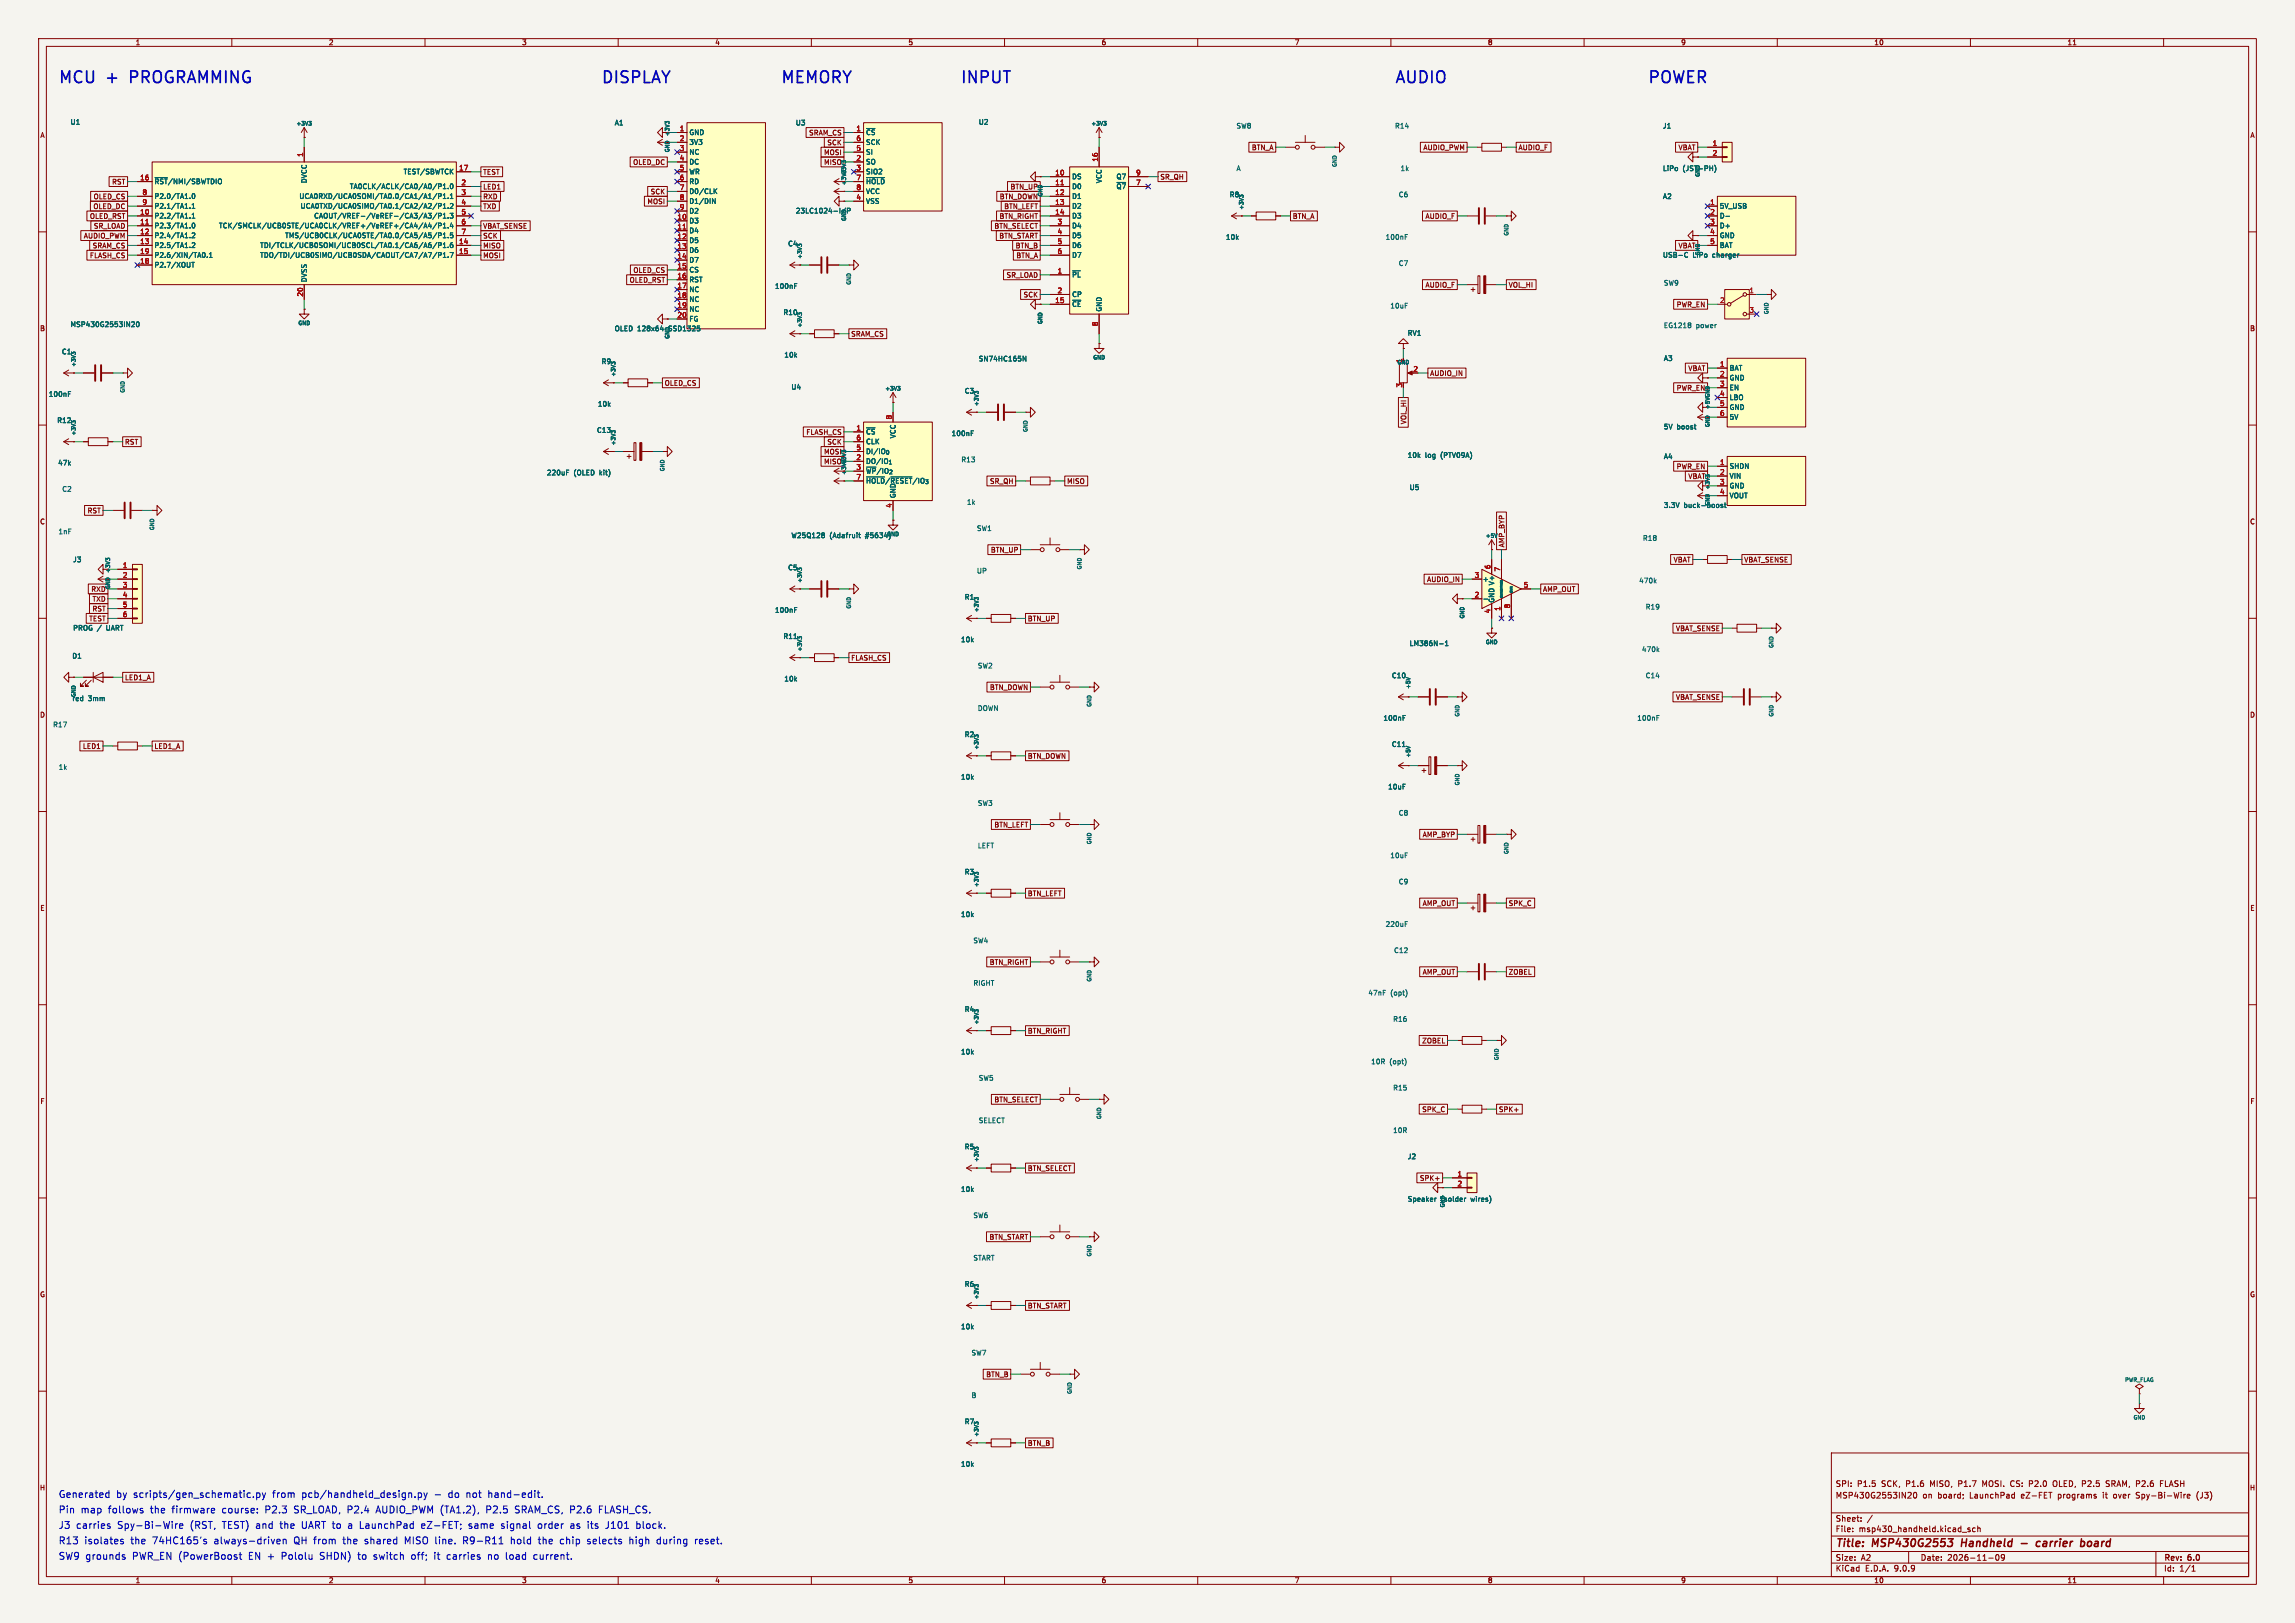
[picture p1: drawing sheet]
<svg xmlns="http://www.w3.org/2000/svg" width="594mm" height="420mm" viewBox="0 0 594 420" stroke-linecap="round" stroke-linejoin="round" font-family="sans-serif">
<defs><g id="words">
<g font-size="4.2" fill="#0000c2">
<text x="15" y="21.8">MCU</text>
<text x="27.6" y="21.8">+</text>
<text x="34.4" y="21.8">PROGRAMMING</text>
<text x="155.5" y="21.8">DISPLAY</text>
<text x="202" y="21.8">MEMORY</text>
<text x="248.4" y="21.8">INPUT</text>
<text x="360.9" y="21.8">AUDIO</text>
<text x="426.4" y="21.8">POWER</text>
</g>
<g font-size="2.8" fill="#840000">
<text x="475" y="400.9">Title:</text>
<text x="484.7" y="400.9">MSP430G2553</text>
<text x="508.5" y="400.9">Handheld</text>
<text x="529.5" y="400.9">carrier</text>
<text x="541.8" y="400.9">board</text>
</g>
<g font-size="2.5" fill="#0000c2">
<text x="15" y="387.8">Generated</text>
<text x="30.3" y="387.8">by</text>
<text x="35.1" y="387.8">scripts/gen_schematic.py</text>
<text x="71.6" y="387.8">from</text>
<text x="79.5" y="387.8">pcb/handheld_design.py</text>
<text x="118.3" y="387.8">do</text>
<text x="123.4" y="387.8">not</text>
<text x="129.5" y="387.8">hand-edit.</text>
<text x="15" y="395.8">J3</text>
<text x="15" y="391.8">Pin</text>
<text x="19.9" y="395.8">carries</text>
<text x="21.1" y="391.8">map</text>
<text x="28.6" y="391.8">follows</text>
<text x="31" y="395.8">Spy-Bi-Wire</text>
<text x="39.9" y="391.8">the</text>
<text x="45.9" y="391.8">firmware</text>
<text x="50.2" y="395.8">(RST,</text>
<text x="59" y="395.8">TEST)</text>
<text x="59.3" y="391.8">course:</text>
<text x="68.1" y="395.8">and</text>
<text x="70.9" y="391.8">P2.3</text>
<text x="74.8" y="395.8">the</text>
<text x="78.8" y="391.8">SR_LOAD,</text>
<text x="80.8" y="395.8">UART to</text>
<text x="93.1" y="391.8">P2.4</text>
<text x="93.7" y="395.8">a</text>
<text x="97.2" y="395.8">LaunchPad</text>
<text x="101" y="391.8">AUDIO_PWM (TA1.2),</text>
<text x="113.6" y="395.8">eZ-FET;</text>
<text x="126.3" y="395.8">same</text>
<text x="130.3" y="391.8">P2.5</text>
<text x="135.1" y="395.8">signal</text>
<text x="138.3" y="391.8">SRAM_CS,</text>
<text x="145.1" y="395.8">order</text>
<text x="152.9" y="391.8">P2.6</text>
<text x="153.9" y="395.8">as</text>
<text x="158.8" y="395.8">its</text>
<text x="160.8" y="391.8">FLASH_CS.</text>
<text x="164" y="395.8">J101</text>
<text x="172.3" y="395.8">block.</text>
<text x="15" y="399.8">R13</text>
<text x="22" y="399.8">isolates</text>
<text x="34.4" y="399.8">the</text>
<text x="40.4" y="399.8">74HC165's</text>
<text x="56.8" y="399.8">always-driven</text>
<text x="77.9" y="399.8">QH</text>
<text x="83.5" y="399.8">from</text>
<text x="91.5" y="399.8">the</text>
<text x="97.5" y="399.8">shared</text>
<text x="108.4" y="399.8">MISO</text>
<text x="116.7" y="399.8">line.</text>
<text x="124.4" y="399.8">R9-R11</text>
<text x="137.1" y="399.8">hold</text>
<text x="144.8" y="399.8">the</text>
<text x="150.8" y="399.8">chip</text>
<text x="158.3" y="399.8">selects</text>
<text x="169.6" y="399.8">high</text>
<text x="177.2" y="399.8">during</text>
<text x="15" y="403.8">SW9</text>
<text x="22.3" y="403.8">grounds</text>
<text x="34.8" y="403.8">PWR_EN (PowerBoost</text>
<text x="65.7" y="403.8">EN</text>
<text x="71.1" y="403.8">+</text>
<text x="75.1" y="403.8">Pololu</text>
<text x="85.5" y="403.8">SHDN)</text>
<text x="95.8" y="403.8">to</text>
<text x="100.3" y="403.8">switch</text>
<text x="110.5" y="403.8">off;</text>
<text x="116.9" y="403.8">it</text>
<text x="120.6" y="403.8">carries</text>
<text x="131.7" y="403.8">no</text>
<text x="136.8" y="403.8">load</text>
<text x="144.4" y="403.8">current.</text>
</g>
<g font-size="2.1" fill="#840000">
<text x="475" y="388">MSP430G2553IN20</text>
<text x="475" y="385">SPI:</text>
<text x="480.7" y="385">P1.5</text>
<text x="487" y="385">SCK,</text>
<text x="493.5" y="385">P1.6</text>
<text x="497.6" y="388">on</text>
<text x="499.8" y="385">MISO,</text>
<text x="501.6" y="388">board;</text>
<text x="507.3" y="385">P1.7</text>
<text x="510" y="388">LaunchPad</text>
<text x="513.7" y="385">MOSI.</text>
<text x="521.1" y="385">CS: P2.0</text>
<text x="523.4" y="388">eZ-FET</text>
<text x="532.4" y="385">OLED, P2.5</text>
<text x="533.1" y="388">programs</text>
<text x="544.9" y="388">it</text>
<text x="546.4" y="385">SRAM, P2.6</text>
<text x="547.7" y="388">over</text>
<text x="553.8" y="388">Spy-Bi-Wire</text>
<text x="560.8" y="385">FLASH</text>
<text x="569.6" y="388">(J3)</text>
<text x="475" y="394">Sheet:</text>
<text x="475" y="396.7">File:</text>
<text x="481.1" y="396.7">msp430_handheld.kicad_sch</text>
<text x="475" y="406.9">KiCad</text>
<text x="475" y="404.1">Size:</text>
<text x="481.7" y="404.1">A2</text>
<text x="482.7" y="406.9">E.D.A.</text>
<text x="490.3" y="406.9">9.0.9</text>
<text x="497" y="404.1">Date:</text>
<text x="504" y="404.1">2026-11-09</text>
<text x="560" y="404.3">Rev:</text>
<text x="560" y="406.9">Id:</text>
<text x="564.1" y="406.9">1/1</text>
<text x="566.4" y="404.3">6.0</text>
</g>
<g font-size="1.8" fill="#840000">
<text x="35" y="11.9">1</text>
<text x="85" y="11.9">2</text>
<text x="135" y="11.9">3</text>
<text x="185" y="11.9">4</text>
<text x="235" y="11.9">5</text>
<text x="285" y="11.9">6</text>
<text x="335" y="11.9">7</text>
<text x="385" y="11.9">8</text>
<text x="435" y="11.9">9</text>
<text x="485" y="11.9">10</text>
<text x="535" y="11.9">11</text>
<text x="10.3" y="35.9">A</text>
<text x="209.3" y="35.2">SRAM_CS</text>
<text x="582.3" y="35.9">A</text>
<text x="213.2" y="40.3">MOSI</text>
<text x="214" y="37.8">SCK</text>
<text x="323.9" y="39.1">BTN_A</text>
<text x="368.3" y="39.1">AUDIO_PWM</text>
<text x="392.9" y="39.1">AUDIO_F</text>
<text x="434.3" y="39.1">VBAT</text>
<text x="28.9" y="47.9">RST</text>
<text x="124.9" y="45.4">TEST</text>
<text x="163.8" y="42.9">OLED_DC</text>
<text x="300.2" y="46.7">SR_QH</text>
<text x="24.1" y="51.8">OLED_CS</text>
<text x="124.9" y="51.8">RXD</text>
<text x="124.9" y="49.2">LED1</text>
<text x="167.4" y="53">MOSI</text>
<text x="168.3" y="50.5">SCK</text>
<text x="258.6" y="51.8">BTN_DOWN</text>
<text x="261.4" y="49.2">BTN_UP</text>
<text x="23.1" y="56.8">OLED_RST</text>
<text x="24.1" y="54.3">OLED_DC</text>
<text x="24.2" y="59.4">SR_LOAD</text>
<text x="124.9" y="59.4">VBAT_SENSE</text>
<text x="124.9" y="54.3">TXD</text>
<text x="257.3" y="59.4">BTN_SELECT</text>
<text x="258.6" y="56.8">BTN_RIGHT</text>
<text x="259.8" y="54.3">BTN_LEFT</text>
<text x="334.5" y="56.8">BTN_A</text>
<text x="368.8" y="56.8">AUDIO_F</text>
<text x="21.6" y="61.9">AUDIO_PWM</text>
<text x="23.9" y="64.5">SRAM_CS</text>
<text x="124.9" y="64.5">MISO</text>
<text x="124.9" y="61.9">SCK</text>
<text x="258.5" y="61.9">BTN_START</text>
<text x="262.8" y="64.5">BTN_B</text>
<text x="434.3" y="64.5">VBAT</text>
<text x="23.1" y="67">FLASH_CS</text>
<text x="124.9" y="67">MOSI</text>
<text x="163.8" y="70.8">OLED_CS</text>
<text x="262.9" y="67">BTN_A</text>
<text x="162.8" y="73.3">OLED_RST</text>
<text x="260.4" y="72.1">SR_LOAD</text>
<text x="264.8" y="77.2">SCK</text>
<text x="368.8" y="74.6">AUDIO_F</text>
<text x="390.4" y="74.6">VOL_HI</text>
<text x="433.8" y="79.7">PWR_EN</text>
<text x="10.3" y="85.9">B</text>
<text x="220.2" y="87.3">SRAM_CS</text>
<text x="582.3" y="85.9">B</text>
<text x="171.9" y="100">OLED_CS</text>
<text x="370" y="97.5">AUDIO_IN</text>
<text x="433.8" y="101.3">PWR_EN</text>
<text x="436.9" y="96.2">VBAT</text>
<text x="208.6" y="112.7">FLASH_CS</text>
<text x="364.2" y="109.9" transform="rotate(-90 364.2 109.9)">VOL_HI</text>
<text x="32.2" y="115.3">RST</text>
<text x="214" y="115.3">SCK</text>
<text x="256.1" y="125.4">SR_QH</text>
<text x="276.1" y="125.4">MISO</text>
<text x="433.8" y="121.6">PWR_EN</text>
<text x="10.3" y="135.9">C</text>
<text x="22.5" y="133">RST</text>
<text x="582.3" y="135.9">C</text>
<text x="256.3" y="143.2">BTN_UP</text>
<text x="389.6" y="141.8" transform="rotate(-90 389.6 141.8)">AMP_BYP</text>
<text x="433.1" y="145.7">VBAT</text>
<text x="451.3" y="145.7">VBAT_SENSE</text>
<text x="23.5" y="153.4">RXD</text>
<text x="23.8" y="155.9">TXD</text>
<text x="369.3" y="150.8">AUDIO_IN</text>
<text x="399.3" y="153.4">AMP_OUT</text>
<text x="23" y="161">TEST</text>
<text x="23.8" y="158.4">RST</text>
<text x="265.9" y="161">BTN_UP</text>
<text x="433.7" y="163.5">VBAT_SENSE</text>
<text x="220.2" y="171.1">FLASH_CS</text>
<text x="32.2" y="176.2">LED1_A</text>
<text x="256.1" y="178.8">BTN_DOWN</text>
<text x="10.3" y="185.9">D</text>
<text x="433.7" y="181.3">VBAT_SENSE</text>
<text x="582.3" y="185.9">D</text>
<text x="21.3" y="194">LED1</text>
<text x="39.8" y="194">LED1_A</text>
<text x="265.9" y="196.5">BTN_DOWN</text>
<text x="257.3" y="214.3">BTN_LEFT</text>
<text x="368.1" y="216.9">AMP_BYP</text>
<text x="265.9" y="232.1">BTN_LEFT</text>
<text x="10.3" y="235.9">E</text>
<text x="368.1" y="234.6">AMP_OUT</text>
<text x="390.4" y="234.6">SPK_C</text>
<text x="582.3" y="235.9">E</text>
<text x="256" y="249.9">BTN_RIGHT</text>
<text x="368.1" y="252.4">AMP_OUT</text>
<text x="390.4" y="252.4">ZOBEL</text>
<text x="265.9" y="267.7">BTN_RIGHT</text>
<text x="368" y="270.2">ZOBEL</text>
<text x="10.3" y="285.9">F</text>
<text x="257.3" y="285.4">BTN_SELECT</text>
<text x="368" y="288">SPK_C</text>
<text x="387.8" y="288">SPK+</text>
<text x="582.3" y="285.9">F</text>
<text x="265.9" y="303.2">BTN_SELECT</text>
<text x="367.4" y="305.8">SPK+</text>
<text x="256" y="321">BTN_START</text>
<text x="10.3" y="335.9">G</text>
<text x="582.3" y="335.9">G</text>
<text x="265.9" y="338.8">BTN_START</text>
<text x="255.1" y="356.6">BTN_B</text>
<text x="265.9" y="374.3">BTN_B</text>
<text x="10.2" y="385.9">H</text>
<text x="582.2" y="385.9">H</text>
<text x="35" y="409.9">1</text>
<text x="85" y="409.9">2</text>
<text x="135" y="409.9">3</text>
<text x="185" y="409.9">4</text>
<text x="235" y="409.9">5</text>
<text x="285" y="409.9">6</text>
<text x="335" y="409.9">7</text>
<text x="385" y="409.9">8</text>
<text x="435" y="409.9">9</text>
<text x="485" y="409.9">10</text>
<text x="535" y="409.9">11</text>
</g>
<g font-size="1.8" fill="#006464">
<text x="18.1" y="32.5">U1</text>
<text x="159" y="32.7">A1</text>
<text x="178.3" y="35.2">GND</text>
<text x="205.9" y="32.7">U3</text>
<text x="224" y="35.2">~{CS}</text>
<text x="253.2" y="32.5">U2</text>
<text x="319.9" y="33.5">SW8</text>
<text x="360.9" y="33.5">R14</text>
<text x="430.3" y="33.5">J1</text>
<text x="178.3" y="37.7">3V3</text>
<text x="178.3" y="40.2">NC</text>
<text x="224" y="37.7">SCK</text>
<text x="224" y="40.2">SI</text>
<text x="39.9" y="47.9">~{RST}/NMI/SBWTDIO</text>
<text x="79.6" y="47.5" transform="rotate(-90 79.6 47.5)">DVCC</text>
<text x="104.3" y="45.3">TEST/SBWTCK</text>
<text x="178.3" y="42.8">DC</text>
<text x="178.3" y="45.3">WR</text>
<text x="178.3" y="47.9">RD</text>
<text x="213.2" y="42.9">MISO</text>
<text x="224" y="42.8">SO</text>
<text x="224" y="45.3">SIO2</text>
<text x="224" y="47.9">~{HOLD}</text>
<text x="277.4" y="46.6">DS</text>
<text x="285.3" y="47.5" transform="rotate(-90 285.3 47.5)">VCC</text>
<text x="288.8" y="46.6">Q7</text>
<text x="319.9" y="44.5">A</text>
<text x="362.4" y="44.5">1k</text>
<text x="430.3" y="44.5">LiPo</text>
<text x="435.5" y="44.5">(JST-PH)</text>
<text x="39.9" y="51.7">P2.0/TA1.0</text>
<text x="77.4" y="51.7">UCA0RXD/UCA0SOMI/TA0.0/CA1/A1/P1.1</text>
<text x="90.4" y="49.1">TA0CLK/ACLK/CA0/A0/P1.0</text>
<text x="178.3" y="50.4">D0/CLK</text>
<text x="178.3" y="52.9">D1/DIN</text>
<text x="224" y="50.4">VCC</text>
<text x="224" y="52.9">VSS</text>
<text x="277.4" y="49.1">D0</text>
<text x="277.4" y="51.7">D1</text>
<text x="288.8" y="49.1">~{Q7}</text>
<text x="318.2" y="51.2">R8</text>
<text x="361.9" y="51.2">C6</text>
<text x="430.3" y="51.7">A2</text>
<text x="39.9" y="54.2">P2.1/TA1.1</text>
<text x="39.9" y="56.7">P2.2/TA1.1</text>
<text x="39.9" y="59.3">P2.3/TA1.0</text>
<text x="56.6" y="59.3">TCK/SMCLK/UCB0STE/UCA0CLK/VREF+/VeREF+/CA4/A4/P1.4</text>
<text x="77.7" y="54.2">UCA0TXD/UCA0SIMO/TA0.1/CA2/A2/P1.2</text>
<text x="81.2" y="56.7">CAOUT/VREF-/VeREF-/CA3/A3/P1.3</text>
<text x="178.3" y="55.5">D2</text>
<text x="178.3" y="58">D3</text>
<text x="205.9" y="55.4">23LC1024-I/P</text>
<text x="277.4" y="54.2">D2</text>
<text x="277.4" y="56.7">D3</text>
<text x="277.4" y="59.3">D4</text>
<text x="445" y="54.2">5V_USB</text>
<text x="445" y="56.7">D-</text>
<text x="445" y="59.3">D+</text>
<text x="39.9" y="61.8">P2.4/TA1.2</text>
<text x="39.9" y="64.4">P2.5/TA1.2</text>
<text x="67.2" y="64.4">TDI/TCLK/UCB0SOMI/UCB0SCL/TA0.1/CA6/A6/P1.6</text>
<text x="73.7" y="61.8">TMS/UCB0CLK/UCA0STE/TA0.0/CA5/A5/P1.5</text>
<text x="178.3" y="60.6">D4</text>
<text x="178.3" y="63.1">D5</text>
<text x="178.3" y="65.6">D6</text>
<text x="203.9" y="63.9">C4</text>
<text x="277.4" y="61.8">D5</text>
<text x="277.4" y="64.4">D6</text>
<text x="317.2" y="62.2">10k</text>
<text x="358.5" y="62.2">100nF</text>
<text x="445" y="61.8">GND</text>
<text x="445" y="64.4">BAT</text>
<text x="39.9" y="66.9">P2.6/XIN/TA0.1</text>
<text x="39.9" y="69.4">P2.7/XOUT</text>
<text x="67.2" y="66.9">TDO/TDI/UCB0SIMO/UCB0SDA/CAOUT/CA7/A7/P1.7</text>
<text x="178.3" y="68.2">D7</text>
<text x="178.3" y="70.7">CS</text>
<text x="277.4" y="66.9">D7</text>
<text x="277.4" y="72">~{PL}</text>
<text x="361.9" y="69">C7</text>
<text x="430.3" y="66.9">USB-C</text>
<text x="438.1" y="66.9">LiPo</text>
<text x="443.3" y="66.9">charger</text>
<text x="79.6" y="73.2" transform="rotate(-90 79.6 73.2)">DVSS</text>
<text x="178.3" y="73.3">RST</text>
<text x="178.3" y="75.8">NC</text>
<text x="200.5" y="74.9">100nF</text>
<text x="277.4" y="77.1">CP</text>
<text x="430.5" y="74.1">SW9</text>
<text x="178.3" y="78.3">NC</text>
<text x="178.3" y="80.9">NC</text>
<text x="178.3" y="83.4">FG</text>
<text x="202.6" y="81.7">R10</text>
<text x="277.4" y="79.6">~{CE}</text>
<text x="285.3" y="80.8" transform="rotate(-90 285.3 80.8)">GND</text>
<text x="359.7" y="80">10uF</text>
<text x="18.1" y="84.8">MSP430G2553IN20</text>
<text x="159" y="85.9">OLED 128x64</text>
<text x="173.2" y="85.9">SSD1325</text>
<text x="364.2" y="87.1">RV1</text>
<text x="430.5" y="85.1">EG1218</text>
<text x="439" y="85.1">power</text>
<text x="15.9" y="91.9">C1</text>
<text x="155.6" y="94.4">R9</text>
<text x="202.9" y="92.7">10k</text>
<text x="253.2" y="93.7">SN74HC165N</text>
<text x="363" y="94.1" transform="rotate(-90 363 94.1)">1</text>
<text x="430.5" y="93.6">A3</text>
<text x="204.7" y="101">U4</text>
<text x="447.5" y="96.1">BAT</text>
<text x="447.5" y="98.7">GND</text>
<text x="447.5" y="101.2">EN</text>
<text x="12.5" y="102.9">100nF</text>
<text x="154.6" y="105.4">10k</text>
<text x="249.6" y="102">C3</text>
<text x="447.5" y="103.7">LBO</text>
<text x="447.5" y="106.3">GND</text>
<text x="14.7" y="109.7">R12</text>
<text x="154.4" y="112.2">C13</text>
<text x="224" y="112.6">~{CS}</text>
<text x="232" y="113.6" transform="rotate(-90 232 113.6)">VCC</text>
<text x="246.2" y="113">100nF</text>
<text x="430.5" y="111.3">5V</text>
<text x="434" y="111.3">boost</text>
<text x="447.5" y="108.8">5V</text>
<text x="213.2" y="117.8">MOSI</text>
<text x="224" y="115.2">CLK</text>
<text x="224" y="117.7">DI/IO_{0}</text>
<text x="248.7" y="119.8">R13</text>
<text x="364.2" y="118.7">10k</text>
<text x="368.8" y="118.7">log</text>
<text x="373" y="118.7">(PTV09A)</text>
<text x="430.5" y="119">A4</text>
<text x="14.9" y="120.7">47k</text>
<text x="141.4" y="123.2">220uF</text>
<text x="148.5" y="123.2">(OLED</text>
<text x="155.3" y="123.2">kit)</text>
<text x="213.2" y="120.3">MISO</text>
<text x="224" y="120.2">DO/IO_{1}</text>
<text x="224" y="122.8">~{WP}/IO_{2}</text>
<text x="224" y="125.3">~{HOLD}/~{RESET}/IO_{3}</text>
<text x="436.9" y="124.1">VBAT</text>
<text x="447.5" y="121.5">SHDN</text>
<text x="447.5" y="124.1">VIN</text>
<text x="16" y="127.4">C2</text>
<text x="232" y="129" transform="rotate(-90 232 129)">GND</text>
<text x="250.1" y="130.8">1k</text>
<text x="364.7" y="127">U5</text>
<text x="430.5" y="131.6">3.3V</text>
<text x="435.8" y="131.6">buck-boost</text>
<text x="447.5" y="126.6">GND</text>
<text x="447.5" y="129.1">VOUT</text>
<text x="252.7" y="137.6">SW1</text>
<text x="15" y="138.4">1nF</text>
<text x="204.7" y="139.4">W25Q128</text>
<text x="214.7" y="139.4">(Adafruit</text>
<text x="224.1" y="139.4">#5634)</text>
<text x="425.1" y="140.1">R18</text>
<text x="18.8" y="145.7">J3</text>
<text x="203.9" y="147.8">C5</text>
<text x="252.7" y="148.6">UP</text>
<text x="249.6" y="155.4">R1</text>
<text x="383.7" y="150.7">+</text>
<text x="424.1" y="151.1">470k</text>
<text x="200.5" y="158.8">100nF</text>
<text x="386.9" y="156.1" transform="rotate(-90 386.9 156.1)">GND V+</text>
<text x="425.8" y="157.9">R19</text>
<text x="18.8" y="163.4">PROG</text>
<text x="27.6" y="163.4">UART</text>
<text x="202.6" y="165.5">R11</text>
<text x="248.6" y="166.4">10k</text>
<text x="364.7" y="167.4">LM386N-1</text>
<text x="18.6" y="170.6">D1</text>
<text x="253" y="173.2">SW2</text>
<text x="424.9" y="168.9">470k</text>
<text x="202.9" y="176.5">10k</text>
<text x="360.1" y="175.7">C10</text>
<text x="425.8" y="175.7">C14</text>
<text x="18.6" y="181.6">red</text>
<text x="22.8" y="181.6">3mm</text>
<text x="253" y="184.2">DOWN</text>
<text x="13.6" y="188.4">R17</text>
<text x="249.6" y="190.9">R2</text>
<text x="358" y="186.7">100nF</text>
<text x="423.7" y="186.7">100nF</text>
<text x="360.1" y="193.5">C11</text>
<text x="15.1" y="199.4">1k</text>
<text x="248.6" y="201.9">10k</text>
<text x="253" y="208.7">SW3</text>
<text x="359.2" y="204.5">10uF</text>
<text x="361.9" y="211.3">C8</text>
<text x="253" y="219.7">LEFT</text>
<text x="249.6" y="226.5">R3</text>
<text x="359.7" y="222.3">10uF</text>
<text x="361.9" y="229">C9</text>
<text x="248.6" y="237.5">10k</text>
<text x="251.8" y="244.3">SW4</text>
<text x="358.5" y="240">220uF</text>
<text x="360.7" y="246.8">C12</text>
<text x="251.8" y="255.3">RIGHT</text>
<text x="354" y="257.8">47nF</text>
<text x="359.9" y="257.8">(opt)</text>
<text x="249.6" y="262.1">R4</text>
<text x="360.5" y="264.6">R16</text>
<text x="248.6" y="273.1">10k</text>
<text x="354.8" y="275.6">10R</text>
<text x="359.6" y="275.6">(opt)</text>
<text x="253.2" y="279.8">SW5</text>
<text x="360.5" y="282.4">R15</text>
<text x="253.2" y="290.8">SELECT</text>
<text x="360.5" y="293.4">10R</text>
<text x="249.6" y="297.6">R5</text>
<text x="364.2" y="300.2">J2</text>
<text x="248.6" y="308.6">10k</text>
<text x="364.2" y="311.2">Speaker</text>
<text x="372.9" y="311.2">(solder</text>
<text x="380.8" y="311.2">wires)</text>
<text x="251.8" y="315.4">SW6</text>
<text x="251.8" y="326.4">START</text>
<text x="249.6" y="333.2">R6</text>
<text x="248.6" y="344.2">10k</text>
<text x="251.3" y="351">SW7</text>
<text x="251.3" y="362">B</text>
<text x="249.6" y="368.7">R7</text>
<text x="248.6" y="379.7">10k</text>
</g>
<g font-size="1.8" fill="#a90000">
<text x="175.8" y="34">1</text>
<text x="221.5" y="34">1</text>
<text x="78.5" y="40.7" transform="rotate(-90 78.5 40.7)">1</text>
<text x="175.8" y="36.6">2</text>
<text x="175.8" y="39.1">3</text>
<text x="175.8" y="41.7">4</text>
<text x="221.5" y="36.6">6</text>
<text x="221.5" y="39.1">5</text>
<text x="221.5" y="41.7">2</text>
<text x="284.2" y="42" transform="rotate(-90 284.2 42)">16</text>
<text x="443.2" y="37.8">1</text>
<text x="443.2" y="40.4">2</text>
<text x="36.2" y="46.7">16</text>
<text x="118.7" y="44.2">17</text>
<text x="175.8" y="44.2">5</text>
<text x="175.8" y="46.7">6</text>
<text x="221.5" y="44.2">3</text>
<text x="221.5" y="46.7">7</text>
<text x="273" y="45.5">10</text>
<text x="293.9" y="45.5">9</text>
<text x="36.8" y="50.5">8</text>
<text x="36.8" y="53.1">9</text>
<text x="119.3" y="48">2</text>
<text x="119.3" y="50.5">3</text>
<text x="119.3" y="53.1">4</text>
<text x="175.8" y="49.3">7</text>
<text x="175.8" y="51.8">8</text>
<text x="221.5" y="49.3">8</text>
<text x="221.5" y="51.8">4</text>
<text x="273" y="48">11</text>
<text x="273" y="50.5">12</text>
<text x="273" y="53.1">13</text>
<text x="293.9" y="48">7</text>
<text x="442.5" y="53.1">1</text>
<text x="36.2" y="55.6">10</text>
<text x="36.2" y="58.2">11</text>
<text x="119.3" y="55.6">5</text>
<text x="119.3" y="58.2">6</text>
<text x="175.2" y="56.9">10</text>
<text x="175.2" y="59.4">11</text>
<text x="175.8" y="54.4">9</text>
<text x="273" y="55.6">14</text>
<text x="273.6" y="58.2">3</text>
<text x="442.5" y="55.6">2</text>
<text x="442.5" y="58.2">3</text>
<text x="36.2" y="60.7">12</text>
<text x="36.2" y="63.2">13</text>
<text x="36.2" y="65.8">19</text>
<text x="118.7" y="63.2">14</text>
<text x="118.7" y="65.8">15</text>
<text x="119.3" y="60.7">7</text>
<text x="175.2" y="62">12</text>
<text x="175.2" y="64.5">13</text>
<text x="273.6" y="60.7">4</text>
<text x="273.6" y="63.2">5</text>
<text x="273.6" y="65.8">6</text>
<text x="442.5" y="60.7">4</text>
<text x="442.5" y="63.2">5</text>
<text x="36.2" y="68.3">18</text>
<text x="175.2" y="67.1">14</text>
<text x="175.2" y="69.6">15</text>
<text x="273.6" y="70.9">1</text>
<text x="78.5" y="76.9" transform="rotate(-90 78.5 76.9)">20</text>
<text x="175.2" y="72.1">16</text>
<text x="175.2" y="74.7">17</text>
<text x="175.2" y="77.2">18</text>
<text x="273.6" y="75.9">2</text>
<text x="452.7" y="75.9">1</text>
<text x="175.2" y="79.8">19</text>
<text x="175.2" y="82.3">20</text>
<text x="273" y="78.5">15</text>
<text x="445.1" y="78.5">2</text>
<text x="452.7" y="81">3</text>
<text x="284.2" y="84.5" transform="rotate(-90 284.2 84.5)">8</text>
<text x="445.1" y="95">1</text>
<text x="363" y="100.4" transform="rotate(-90 363 100.4)">3</text>
<text x="365.7" y="96.3">2</text>
<text x="445.1" y="97.5">2</text>
<text x="445.1" y="100.1">3</text>
<text x="445.1" y="102.6">4</text>
<text x="445.1" y="105.2">5</text>
<text x="445.1" y="107.7">6</text>
<text x="221.5" y="111.5">1</text>
<text x="230.9" y="108.7" transform="rotate(-90 230.9 108.7)">8</text>
<text x="221.5" y="114">6</text>
<text x="221.5" y="116.6">5</text>
<text x="221.5" y="119.1">2</text>
<text x="221.5" y="121.7">3</text>
<text x="221.5" y="124.2">7</text>
<text x="445.1" y="120.4">1</text>
<text x="445.1" y="122.9">2</text>
<text x="445.1" y="125.5">3</text>
<text x="230.9" y="131.5" transform="rotate(-90 230.9 131.5)">4</text>
<text x="445.1" y="128">4</text>
<text x="31.7" y="147.1">1</text>
<text x="31.7" y="149.6">2</text>
<text x="381.6" y="149.6">3</text>
<text x="385.8" y="147.4" transform="rotate(-90 385.8 147.4)">6</text>
<text x="388.4" y="148" transform="rotate(-90 388.4 148)">7</text>
<text x="31.7" y="152.1">3</text>
<text x="31.7" y="154.7">4</text>
<text x="381.6" y="154.7">2</text>
<text x="394.3" y="152.1">5</text>
<text x="31.7" y="157.2">5</text>
<text x="31.7" y="159.8">6</text>
<text x="385.8" y="158.8" transform="rotate(-90 385.8 158.8)">4</text>
<text x="388.4" y="158.2" transform="rotate(-90 388.4 158.2)">1</text>
<text x="390.9" y="157.6" transform="rotate(-90 390.9 157.6)">8</text>
<text x="377.1" y="304.5">1</text>
<text x="377.1" y="307.1">2</text>
</g>
<g font-size="1.4" fill="#006464">
<text x="76.6" y="32.7">+3V3</text>
<text x="173.4" y="35.4" transform="rotate(-90 173.4 35.4)">+3V3</text>
<text x="282.4" y="32.7">+3V3</text>
<text x="219.2" y="45.5" transform="rotate(-90 219.2 45.5)">+3V3</text>
<text x="346.2" y="43.4" transform="rotate(-90 346.2 43.4)">GND</text>
<text x="440.1" y="45.9" transform="rotate(-90 440.1 45.9)">GND</text>
<text x="270" y="51" transform="rotate(-90 270 51)">GND</text>
<text x="219.2" y="57.3" transform="rotate(-90 219.2 57.3)">GND</text>
<text x="322" y="54.4" transform="rotate(-90 322 54.4)">+3V3</text>
<text x="390.6" y="61.1" transform="rotate(-90 390.6 61.1)">GND</text>
<text x="207.7" y="67.1" transform="rotate(-90 207.7 67.1)">+3V3</text>
<text x="440.1" y="66.2" transform="rotate(-90 440.1 66.2)">GND</text>
<text x="220.4" y="73.8" transform="rotate(-90 220.4 73.8)">GND</text>
<text x="270" y="84" transform="rotate(-90 270 84)">GND</text>
<text x="457.9" y="81.5" transform="rotate(-90 457.9 81.5)">GND</text>
<text x="77.1" y="84.3">GND</text>
<text x="173.4" y="87.8" transform="rotate(-90 173.4 87.8)">GND</text>
<text x="207.7" y="84.9" transform="rotate(-90 207.7 84.9)">+3V3</text>
<text x="19.8" y="95" transform="rotate(-90 19.8 95)">+3V3</text>
<text x="282.8" y="93.2">GND</text>
<text x="361.6" y="94.5">GND</text>
<text x="32.5" y="101.8" transform="rotate(-90 32.5 101.8)">GND</text>
<text x="159.5" y="97.6" transform="rotate(-90 159.5 97.6)">+3V3</text>
<text x="229" y="101.3">+3V3</text>
<text x="253.5" y="105.2" transform="rotate(-90 253.5 105.2)">+3V3</text>
<text x="442.7" y="106" transform="rotate(-90 442.7 106)">+5V GND</text>
<text x="19.8" y="112.8" transform="rotate(-90 19.8 112.8)">+3V3</text>
<text x="266.2" y="111.9" transform="rotate(-90 266.2 111.9)">GND</text>
<text x="159.5" y="115.4" transform="rotate(-90 159.5 115.4)">+3V3</text>
<text x="172.2" y="122.1" transform="rotate(-90 172.2 122.1)">GND</text>
<text x="442.7" y="131" transform="rotate(-90 442.7 131)">GND</text>
<text x="40.1" y="137.3" transform="rotate(-90 40.1 137.3)">GND</text>
<text x="229.5" y="138.9">GND</text>
<text x="384.4" y="139.4">+5V</text>
<text x="28.7" y="148.4" transform="rotate(-90 28.7 148.4)">+3V3</text>
<text x="280.1" y="147.5" transform="rotate(-90 280.1 147.5)">GND</text>
<text x="207.7" y="150.9" transform="rotate(-90 207.7 150.9)">+3V3</text>
<text x="220.4" y="157.7" transform="rotate(-90 220.4 157.7)">GND</text>
<text x="253.5" y="158.5" transform="rotate(-90 253.5 158.5)">+3V3</text>
<text x="379.2" y="160.2" transform="rotate(-90 379.2 160.2)">GND</text>
<text x="384.4" y="166.9">GND</text>
<text x="459.2" y="167.8" transform="rotate(-90 459.2 167.8)">GND</text>
<text x="207.7" y="168.7" transform="rotate(-90 207.7 168.7)">+3V3</text>
<text x="365.2" y="178.4" transform="rotate(-90 365.2 178.4)">+5V</text>
<text x="19.8" y="180.5" transform="rotate(-90 19.8 180.5)">GND</text>
<text x="282.7" y="183.1" transform="rotate(-90 282.7 183.1)">GND</text>
<text x="377.9" y="185.6" transform="rotate(-90 377.9 185.6)">GND</text>
<text x="459.2" y="185.6" transform="rotate(-90 459.2 185.6)">GND</text>
<text x="253.5" y="194.1" transform="rotate(-90 253.5 194.1)">+3V3</text>
<text x="365.2" y="196.2" transform="rotate(-90 365.2 196.2)">+5V</text>
<text x="377.9" y="203.4" transform="rotate(-90 377.9 203.4)">GND</text>
<text x="282.7" y="218.6" transform="rotate(-90 282.7 218.6)">GND</text>
<text x="390.6" y="221.2" transform="rotate(-90 390.6 221.2)">GND</text>
<text x="253.5" y="229.7" transform="rotate(-90 253.5 229.7)">+3V3</text>
<text x="282.7" y="254.2" transform="rotate(-90 282.7 254.2)">GND</text>
<text x="253.5" y="265.2" transform="rotate(-90 253.5 265.2)">+3V3</text>
<text x="388.1" y="274.5" transform="rotate(-90 388.1 274.5)">GND</text>
<text x="285.2" y="289.7" transform="rotate(-90 285.2 289.7)">GND</text>
<text x="253.5" y="300.8" transform="rotate(-90 253.5 300.8)">+3V3</text>
<text x="374.1" y="312.6" transform="rotate(-90 374.1 312.6)">GND</text>
<text x="282.7" y="325.3" transform="rotate(-90 282.7 325.3)">GND</text>
<text x="253.5" y="336.3" transform="rotate(-90 253.5 336.3)">+3V3</text>
<text x="549.9" y="357.8">PWR_FLAG</text>
<text x="277.6" y="360.9" transform="rotate(-90 277.6 360.9)">GND</text>
<text x="253.5" y="371.9" transform="rotate(-90 253.5 371.9)">+3V3</text>
<text x="552.1" y="367.5">GND</text>
</g>
<g font-size="1.4" fill="#840000">
<text x="173.4" y="39.5" transform="rotate(-90 173.4 39.5)">GND</text>
<text x="219.2" y="48.1" transform="rotate(-90 219.2 48.1)">+3V3</text>
<text x="442.7" y="110.7" transform="rotate(-90 442.7 110.7)">GND</text>
<text x="219.2" y="123" transform="rotate(-90 219.2 123)">+3V3</text>
<text x="442.7" y="126.8" transform="rotate(-90 442.7 126.8)">+3V3</text>
<text x="28.7" y="152.6" transform="rotate(-90 28.7 152.6)">GND</text>
</g>
<g font-size=".7" fill="#006464">
<text x="389.1" y="154.8" transform="rotate(-90 389.1 154.8)">GAINBYPASS</text>
<text x="391.6" y="153.5" transform="rotate(-90 391.6 153.5)">GAIN</text>
</g>
</g></defs>
<path d="M0 0h594v420h-594z" fill="#f5f4ef" stroke="#f5f4ef" stroke-width=".26"/>
<g fill="none" stroke="#840000" stroke-width=".26">
<path d="M10 10h574v400h-574zM12 12h570v396h-570zM60 10v2M110 10v2M160 10v2M210 10v2M260 10v2M310 10v2M360 10v2M410 10v2M460 10v2M510 10v2"/>
<path d="M536.6 11.6h.7M560 10v2M10 60h2M582 60h2M10 110h2M582 110h2M10 160h2M582 160h2M10 210h2M582 210h2M10 260h2M582 260h2"/>
<path d="M271.8 284.5h2.5M274.3 283.2h5.1M276.9 281.4v1.8M279.4 284.5h2.5M10 310h2M582 310h2M281.9 320h1.3v-1.2l1.3 1.2-1.3 1.3v-1.3M281.9 320h.1M10 360h2M474 376h108v32h-108zM582 360h2M474 397.5h108"/>
<path d="M474 391.5h108M479.5 396.2v.2M479.5 395.4v.2M481.7 393.5v.2M481.7 392.7v.2M484.6 392.1l-1.3 1.9M494 386.2h.5l.2 .4-1 1.1h1M495.4 386.3l.2-.1a.8 .8 0 0 1 .5 .7 .8 .8 0 0 1-.5 .8l-.4-.6zM507.9 396.5h1.1M508.1 386.7v.2M508.2 387.6l-.2 .3M509.9 395.4h-.4l-.2 .2 .1 .2 .5 .1v.4h-.6"/>
<path d="M511.2 395.4h-.4l-.3 .3 .2 .6h.5M511.9 395.5l.6-.1v1M511.9 394.9v1.5M520.5 383.4l-.1 .4 .1 .7M521 386.7h.4M521.4 387.6l-.4 .1M521.4 386.2v1.5M532 383.2a.5 .5 0 0 0-.6 .5v.5a.5 .5 0 0 0 .6 .5M542.5 387.2v.4M545.9 384.5l-.8 .1M546 383.2h-.6l-.3 .3 .1 .3 .7 .3M547.1 386.8v.7"/>
<path d="M552.9 387.6l.6 .1M553.2 386.2l-.3 .3 .3 .4M559.2 383.2h.7M559.2 383.9h.5M565.5 386.7h.2M566.1 387.2l.7-.2-.1-.3h-.4l-.2 .2 .1 .7h.5M569 386a1.72 1.72 0 0 0 0 2.2M60 408v2M110 408v2M160 408v2M210 408v2M260 408v2"/>
<path d="M310 408v2M360 408v2M410 408v2M460 408v2M474 404.5h108M474 401.5h108M494 401.5v3M510 408v2M514.7 403.2h1.2M516.7 402.4l.2-.1a.8 .8 0 0 1 .5 .7 .8 .8 0 0 1-.5 .8l-.4-.6zM518.8 402.9l-.3 .3-.4-.1-.1-.7 .5-.1 .3 .3-.1 .8-.2 .3-.4 .1M536.6 409.6h.7"/>
<path d="M558 401.5v6.5M560 408v2M567.3 406.6h.9M567.3 405.5l.4-.4v1.5"/>
<circle cx="274.8" cy="284.5" r=".51"/>
<circle cx="278.9" cy="284.5" r=".51"/>
</g>
<path d="M504.3 398.2h1.2l-.8 .8 .6 .1v.7l-.4 .4h-.6M507.9 398.2l-.3 2M523.2 399.4h1.5M528.1 399h-.8l-.3 .8 .4 .4 .5-.1M528.9 399.5l-.1 .6M539.4 399l.2 .2-.2 .8M541 398.9l-.6 .2-.1 .7 .3 .4 .5-.1" fill="none" stroke="#840000" stroke-width=".4"/>
<path d="M447 92.7h20.4v17.8h-20.4z" fill="#ffffc2"/>
<g fill="none" stroke="#840000" stroke-width=".26">
<path d="M170.2 36.8l1.2 .8M170.2 36.8h2.5M171.4 34.3v-1.3l-1.2 1.3 1.2 1.3v-1.3h1.3M171.4 36.1l-1.2 .7M362.2 94h2v5.1h-2zM363.2 88.9h1.3l-1.3-1.3-1.3 1.3h1.3v1.3M363.2 90.2h.1M363.2 92.7v1.3M364.7 96.5h1.1M440.7 97.8v-1.3l-1.3 1.3 1.3 1.3v-1.3h1.3M442 97.8h.1M444.5 95.3h2.5"/>
<path d="M444.5 97.8h2.5M447 92.7h20.4v17.8h-20.4zM439.4 108h2.6M439.4 108l1.3 .7M440.7 105.4v-1.3l-1.3 1.3 1.3 1.3v-1.3h1.3M440.7 107.2l-1.3 .8M444.5 100.3h2.5M444.5 102.9h2.5M444.5 105.4h2.5M444.5 108h2.5M440.7 125.7v-1.2l-1.3 1.2 1.3 1.3v-1.3h1.3M269.2 248.9h2.6"/>
<path d="M271.8 247.7h5.1M274.3 245.9v1.8M276.9 248.9h2.5M281.9 248.9h1.3v-1.2l1.3 1.2-1.3 1.3v-1.3M281.9 248.9h.1M250.2 266.7l1.3 .8M250.2 266.7h2.5M251.5 265.9l-1.3 .8M252.7 266.7h.1M255.3 266.7h1.2M256.5 265.7h5.1v2h-5.1zM261.6 266.7h1.3"/>
<path d="M284.5 284.5h1.2v-1.3l1.3 1.3-1.3 1.3v-1.3M284.5 284.5h.1M250.2 302.3l1.3 .7M250.2 302.3h2.5M251.5 301.5l-1.3 .8M252.7 302.3h.1M255.3 302.3h1.2M256.5 301.2h5.1v2.1h-5.1zM261.6 302.3h1.3M271.8 318.8h5.1M274.3 317v1.8M269.2 320h2.6"/>
<path d="M276.9 320h2.5"/>
<circle cx="272.3" cy="248.9" r=".51"/>
<circle cx="276.4" cy="248.9" r=".51"/>
<circle cx="272.3" cy="320" r=".51"/>
<circle cx="276.4" cy="320" r=".51"/>
</g>
<path d="M173.2 31.9l-.2-.5-.3 .1-.1 .3-.4-.4v.6M438.5 110.2h.5M438.9 111h.1M252.2 261.3l.4 .3 .1-.3h.3l.2 .5M252.2 296.9l.4 .3 .1-.3h.3l.2 .4" fill="none" stroke="#006464" stroke-width=".26"/>
<path d="M364.4 96.5l1.1-.5v1z" fill="#840000" stroke="#840000" stroke-width=".26"/>
<path d="M444.5 50.8h20.3v15.2h-20.3z" fill="#ffffc2"/>
<g fill="none" stroke="#840000" stroke-width=".26">
<path d="M442 53.3h2.5M442 55.9h2.5M442 58.4h2.5M444.5 50.8h20.3v15.2h-20.3zM442 61h2.5M442 63.5h2.5M215.9 124.5l1.3 .7M215.9 124.5h2.5M215.9 121.9l1.3 .8M215.9 121.9h2.5M217.2 123.7l-1.3 .8M217.2 121.2l-1.3 .7"/>
<path d="M218.4 124.5h.1M386.1 139.7l-.8 1.3M386.1 139.7l.7 1.3M386.1 139.7v2.5M386.1 142.2h.1M440.7 144.8h1.3M442 143.8h5v2h-5zM447 144.8h1.3"/>
</g>
<path d="M446.7 56h.9M436.3 65.4h.5M436.8 66.5h-.5M450.1 65.7l-.2 .1M217.9 119.1l.4 .3 .1-.3h.3l.2 .4M217.9 116.5l.4 .3 .1-.2h.4v.5M217.9 118.9v-.6l.4 .4 .1-.3h.4v.5M217.9 117.4l1 .3-1 .3M387.5 138.1l-.3 1M428.3 150.4l.4 .5M428.7 150l-.5 .5" fill="none" stroke="#006464" stroke-width=".26"/>
<path d="M223.5 109.2h17.8v20.3h-17.8z" fill="#ffffc2"/>
<g fill="none" stroke="#840000" stroke-width=".26">
<path d="M209.5 68.6h2.8M214.4 68.6h2.8M204.5 86.4l1.2 .7M204.5 86.4h2.5M205.7 85.6l-1.2 .8M207 86.4h.1M221 111.8h2.5M221 114.3h2.5M221 116.8h2.5M221 119.4h2.5M223.5 109.2h17.8v20.3h-17.8zM231.1 104.1h.1"/>
<path d="M231.1 101.6v2.5M231.1 106.7v2.5M231.1 101.6l-.7 1.3M231.1 101.6l.8 1.3M221 121.9h2.5M221 124.5h2.5M231.1 129.5v2.6M276.9 355.6h1.2v-1.3l1.3 1.3-1.3 1.3v-1.3M276.9 355.6h.1M250.2 373.4l1.3 .7M250.2 373.4h2.5M251.5 372.6l-1.3 .8"/>
<path d="M252.7 373.4h.1M255.3 373.4h1.2M256.5 372.4h5.1v2h-5.1zM261.6 373.4h1.3"/>
</g>
<path d="M205.7 74h.4M205.7 73.4h.6M207.5 81.4l-.2-.4h-.4l-.1 .3-.3-.3v.6M232.3 100h.6l-.3 .4 .3 .1v.3l-.4 .2M213.2 137.9l.2 .2-.2 .3 .2 .5-.2 .3M222.2 138.3h.5M222.4 137.9v1.1l.3 .2M224.3 123.4h4.7M230.3 139.4l-.2 .2M230.5 123.4h5.5M252.2 368l.4 .3 .1-.3h.3l.2 .4" fill="none" stroke="#006464" stroke-width=".26"/>
<path d="M212.6 66.5v4.1M214.1 66.5v4.1" fill="none" stroke="#840000" stroke-width=".51"/>
<path d="M446.4 74.9h6.4v7.7h-6.4z" fill="#ffffc2"/>
<g fill="none" stroke="#840000" stroke-width=".26">
<path d="M444.5 78.7h2.5M446.4 74.9h6.4v7.7h-6.4zM451.2 76.5l-3.3 2M452.1 76.2h2.6M457.2 76.2h1.3v-1.3l1.2 1.3-1.2 1.3v-1.3M457.2 76.2h.1M452.1 81.3h2.6M250.2 337.8l1.3 .8M250.2 337.8h2.5M251.5 337.1l-1.3 .7M252.7 337.8h.1M264.2 355.6h2.5"/>
<path d="M266.7 354.3h5.1M269.2 352.6v1.7M271.8 355.6h2.5"/>
<circle cx="447.5" cy="78.7" r=".46"/>
<circle cx="451.6" cy="76.2" r=".46"/>
<circle cx="451.6" cy="81.3" r=".46"/>
<circle cx="267.2" cy="355.6" r=".51"/>
<circle cx="271.3" cy="355.6" r=".51"/>
</g>
<path d="M437.5 83.6v.4M437.5 84.2v.6M252.2 332.4l.4 .3 .1-.2 .3-.1 .2 .5" fill="none" stroke="#006464" stroke-width=".26"/>
<path d="M447 118.1h20.4v12.7h-20.4z" fill="#ffffc2"/>
<g fill="none" stroke="#840000" stroke-width=".26">
<path d="M78.7 35.6h.1M78.7 33l-.7 1.3M78.7 33l.8 1.3M78.7 33v2.6M389.9 55.9h1.3v-1.3l1.2 1.3-1.2 1.3v-1.3M389.9 55.9h.1M379.7 73.7h2.8M380.7 74.9h1.1M381.3 74.4v1M382.5 71.4h.5v4.5h-.5zM384.6 73.7h2.7M78.7 80v1.3h1.3l-1.3 1.3-1.2-1.3h1.2"/>
<path d="M78.7 80h.1M171.4 82.6v-1.3l-1.2 1.3 1.2 1.2v-1.2h1.3M172.7 82.6h.1M209.5 86.4h1.3M210.8 85.3h5.1v2.1h-5.1zM215.9 86.4h1.3M447 118.1h20.4v12.7h-20.4zM439.4 128.3h2.6M439.4 128.3l1.3 .7M440.7 127.5l-1.3 .8M444.5 120.7h2.5M444.5 123.2h2.5"/>
<path d="M444.5 125.7h2.5M444.5 128.3h2.5M25.4 149.9l1.3 .7M25.4 149.9h2.5M26.7 147.3v-1.2l-1.3 1.2 1.3 1.3v-1.3h1.2M26.7 149.1l-1.3 .8M204.5 152.4l1.2 .8M204.5 152.4h2.5M205.7 151.6l-1.2 .8M207 152.4h.1M255.3 337.8h1.2M256.5 336.8h5.1v2h-5.1z"/>
<path d="M261.6 337.8h1.3"/>
</g>
<path d="M79.9 31.4h.6l-.3 .4 .3 .1v.3l-.4 .2M442 122.9l.4 .1v.3M445.9 130.6l-.3-.1-.2 .2 .5 .3v.3h-.5M446.3 130.5h.5M446.5 130.1v1.1l.3 .1M28.4 144.9l-.2-.4h-.3l-.1 .3-.4-.3v.6M206.5 147l.3 .3 .1-.3h.4l.2 .5" fill="none" stroke="#006464" stroke-width=".26"/>
<path d="M384 71.4h.6v4.5h-.6z" fill="#840000" stroke="#840000" stroke-width=".26"/>
<path d="M39.4 41.9h78.7v31.8h-78.7z" fill="#ffffc2"/>
<g fill="none" stroke="#840000" stroke-width=".26">
<path d="M78.7 38.1v3.8M35.6 47h3.8M35.6 50.8h3.8M35.6 53.3h3.8M35.6 55.9h3.8M35.6 58.4h3.8M39.4 41.9h78.7v31.8h-78.7zM118.1 50.8h3.8M118.1 53.3h3.8M118.1 55.9h3.8M118.1 58.4h3.8M118.1 44.5h3.8"/>
<path d="M118.1 48.3h3.8M379.7 55.9h2.8M384.6 55.9h2.7M35.6 61h3.8M35.6 63.5h3.8M35.6 66h3.8M35.6 68.6h3.8M78.7 73.7v3.8M118.1 61h3.8M118.1 63.5h3.8M118.1 66h3.8M21.6 96.5h2.8"/>
<path d="M26.4 96.5h2.8"/>
</g>
<g fill="none" stroke="#006464" stroke-width=".26">
<path d="M40.1 45.9h3.2M49.2 53.8v.1M49.2 56.3v.2M49.7 53.9h.7M49.7 53l.4-.4v1.3M49.7 55.6l.4-.4v1.3M49.7 56.5h.7M49.8 50.2l.2-.1a.62 .62 0 0 1 .5 .7 .62 .62 0 0 1-.6 .5l-.2-.4zM49.8 57.9l.2-.2a.62 .62 0 0 1 .5 .7 .62 .62 0 0 1-.6 .5l-.2-.4zM109.5 57.7l-1.1 1.6M109.7 59l.4-1.3 .4 1.3M109.8 58.6h.6"/>
<path d="M110.8 55.2h.8l-.4 .5 .4 .1v.4l-.2 .3h-.4M111.2 57.7l-.3 .9h.8M111.5 58.2v.8M113.1 50l-1.1 1.7M113.1 52.6l-1.1 1.6M113.1 55.1l-1.1 1.7M113.1 57.7l-1.1 1.6M113.5 50.8l.6-.1 .1-.5-.7-.1v1.3M113.5 58.4l.6-.1 .1-.4-.7-.2v1.3M113.5 48.2h.6l.1-.5-.7-.1v1.2M113.5 53.3h.6l.1-.5-.7-.2v1.3M113.5 55.9l.6-.1 .1-.5-.7-.1v1.3"/>
<path d="M114.7 51.4h.7M114.7 53.9h.7M114.7 56.5h.7M114.7 59h.7M114.7 48.8h.7M114.7 47.9l.4-.3v1.2M114.7 50.5l.4-.4v1.3M114.7 53l.4-.4v1.3M114.7 55.6l.4-.4v1.3M114.7 58.1l.4-.4v1.3M116 48.7v.1M116 51.3v.1"/>
<path d="M116 53.8v.1M116 56.3v.2M116 58.9v.1M116.5 55.2h.8l-.5 .5 .4 .1v.5h-.7M116.5 51.4h.8M116.5 52.8l.5-.2 .3 .4-.8 .9h.8M116.5 50.5l.4-.4v1.3M116.7 47.7l.1-.1a.62 .62 0 0 1 .5 .6 .62 .62 0 0 1-.6 .6l-.2-.4zM116.8 57.7l-.3 .9h.8M117.1 58.2v.8M49.6 67.9h.7M49.7 60.4l.5-.1 .2 .3-.7 .9h.7"/>
<path d="M49.7 62.9l.5-.1 .2 .4-.7 .9h.7M50 67.9v1.3M52.4 65.6l.3-.3a.62 .62 0 0 1 .4 .7 .62 .62 0 0 1-.5 .6l-.2-.2M53.6 66.5v.1M54.2 66.6h.7M54.2 65.7l.4-.4v1.3M109.7 64.1l.4-1.3 .4 1.3M109.8 63.7h.6M110.8 65.3h.9l-.5 1.3M111 60.3h.6M111.1 60.8l.5 .2-.1 .5h-.4M111.5 62.8l-.5 .3-.1 .7 .3 .3 .4-.1-.1-.6-.3-.1-.3 .2"/>
<path d="M113.1 60.2l-1.1 1.6M113.1 62.7l-1.1 1.7M113.1 65.3l-1.1 1.6M113.5 60.9h.6l.1-.5-.7-.1v1.2M113.5 63.5l.6-.1 .1-.5-.7-.1v1.3M113.5 66h.6l.1-.5-.7-.2v1.3M114.7 61.5h.7M114.7 64.1h.7M114.7 66.6h.7M114.7 60.6l.4-.3v1.2M114.7 63.2l.4-.4v1.3M114.7 65.7l.4-.4v1.3"/>
<path d="M116 61.4v.1M116 64v.1M116 66.5v.1M116.5 65.3h.8l-.5 1.3M117.1 62.8l-.5 .3-.1 .7 .3 .3 .4-.1-.1-.6-.3-.1-.3 .2M117.2 60.3h-.6l-.1 .6 .6-.1 .1 .6h-.7M363.7 61.3h.4M363.7 60.7h.6M34.3 83.3h.4l.1 .3-.8 .9h.8M35.4 83.4l.2-.1a.62 .62 0 0 1 .4 .6 .62 .62 0 0 1-.5 .6l-.2-.4zM17.7 101.9h.4M17.7 101.3h.6"/>
</g>
<path d="M37.7 58h.7" fill="none" stroke="#a90000" stroke-width=".26"/>
<path d="M382.8 53.8v4.1M384.3 53.8v4.1M24.6 94.5v4.1M26.2 94.5v4.1" fill="none" stroke="#840000" stroke-width=".51"/>
<path d="M34.3 146.1h2.5v15.2h-2.5z" fill="#ffffc2"/>
<g fill="none" stroke="#840000" stroke-width=".26">
<path d="M16.5 96.5l1.3 .8M16.5 96.5h2.5M17.8 95.8l-1.3 .7M19 96.5h.1M31.7 96.5h1.3v-1.2l1.3 1.2-1.3 1.3v-1.3M31.7 96.5h.1M156.2 99.1l1.3 .7M156.2 99.1h2.5M157.5 98.3l-1.3 .8M158.7 99.1h.1M16.5 114.3h2.5M16.5 114.3l1.3 .8"/>
<path d="M17.8 113.5l-1.3 .8M19 114.3h.1M21.6 114.3h1.3M22.9 113.3h5v2h-5zM27.9 114.3h1.3M29.2 132.1h2.8M34 132.1h2.8M39.4 132.1h1.2v-1.3l1.3 1.3-1.3 1.3v-1.3M39.4 132.1h.1M30.5 147.3h3.8M30.5 149.9h3.8M30.5 152.4h3.8"/>
<path d="M30.5 154.9h3.8M30.5 157.5h3.8M34.3 146.1h2.5v15.2h-2.5zM34.3 147.2h1.3v.2h-1.3zM34.3 149.7h1.3v.3h-1.3zM34.3 152.3h1.3v.2h-1.3zM34.3 154.8h1.3v.3h-1.3zM34.3 157.4h1.3v.2h-1.3zM34.3 159.9h1.3v.2h-1.3zM30.5 160h3.8"/>
</g>
<path d="M19.5 91.6l-.2-.5-.3 .1-.1 .2-.4-.3v.6M158.2 93.7l.4 .3 .1-.3h.3l.2 .4M18.9 109v.2l-.4-.3v.6M19 108.9h.4l.1 .5M19 108.9l-.1 .1M26.2 161.8l-1.1 1.6" fill="none" stroke="#006464" stroke-width=".26"/>
<path d="M32.3 130v4.1M33.8 130v4.1" fill="none" stroke="#840000" stroke-width=".51"/>
<path d="M177.8 31.8h20.3v53.3h-20.3z" fill="#ffffc2"/>
<g fill="none" stroke="#840000" stroke-width=".26">
<path d="M175.3 34.3h2.5M175.3 36.8h2.5M175.3 39.4h2.5M177.8 31.8h20.3v53.3h-20.3zM175.3 41.9h2.5M175.3 44.5h2.5M175.3 47h2.5M175.3 49.5h2.5M175.3 52.1h2.5M175.3 54.6h2.5M175.3 57.2h2.5M175.3 59.7h2.5"/>
<path d="M175.3 62.2h2.5M175.3 64.8h2.5M175.3 67.3h2.5M175.3 69.9h2.5M175.3 72.4h2.5M175.3 74.9h2.5M175.3 77.5h2.5M175.3 80h2.5M175.3 82.6h2.5M29.2 193h1.3M30.5 192h5.1v2.1h-5.1zM35.6 193h1.2"/>
</g>
<path d="M184.4 51.4l.7 1.2v-1.2M185 49.4l.5 .7M185.5 48.8l-.7 .8M170.9 85.2h.8M171.5 84.8v.8" fill="none" stroke="#006464" stroke-width=".26"/>
<path d="M176.8 59.3h.7" fill="none" stroke="#a90000" stroke-width=".26"/>
<path d="M445.8 36.8h2.5v5.1h-2.5z" fill="#ffffc2"/>
<g fill="none" stroke="#840000" stroke-width=".26">
<path d="M284.5 35.6h.1M284.5 33l-.8 1.3M284.5 33l.7 1.3M284.5 33v2.6M345.4 38.1h1.3v-1.3l1.3 1.3-1.3 1.3v-1.3M345.4 38.1h.1M382.3 38.1h1.2M383.5 37.1h5.1v2h-5.1zM388.6 38.1h1.3M442 38.1h3.8M445.8 36.8h2.5v5.1h-2.5zM445.8 38h1.2v.2h-1.2z"/>
<path d="M438.1 40.6v-1.2l-1.2 1.2 1.2 1.3v-1.3h1.3M439.4 40.6h.1M442 40.6h3.8M445.8 40.5h1.2v.3h-1.2zM204.5 68.6l1.2 .7M204.5 68.6h2.5M205.7 67.8l-1.2 .8M207 68.6h.1M219.7 68.6h1.3v-1.3l1.2 1.3-1.2 1.3v-1.3M219.7 68.6h.1M438.1 61v-1.3l-1.2 1.3 1.2 1.2v-1.2h1.3M439.4 61h.1"/>
<path d="M161.3 99.1h1.3M162.6 98h5v2.1h-5zM167.6 99.1h1.3M156.2 116.8l1.3 .8M156.2 116.8h2.5M157.5 116.1l-1.3 .7M158.7 116.8h.1M161.3 116.8h2.8M162.3 118.1h1M162.8 117.6v1M164.1 114.6h.5v4.5h-.5zM166.1 116.8h2.8"/>
<path d="M171.4 116.8h1.3v-1.2l1.3 1.2-1.3 1.3v-1.3M171.4 116.8h.1M209.5 152.4h2.8M214.4 152.4h2.8M219.7 152.4h1.3v-1.3l1.2 1.3-1.2 1.3v-1.3M219.7 152.4h.1M251.5 159.3l-1.3 .7M256.5 159h5.1v2h-5.1zM279.4 142.2h1.3v-1.2l1.2 1.2-1.2 1.3v-1.3M279.4 142.2h.1M17.8 175.3v-1.3l-1.3 1.3 1.3 1.2v-1.2h1.2M19 175.3h.1"/>
<path d="M21.6 175.3h7.6M22.4 176l-1.6 1.5h.8h-.8v-.7M23.6 176l-1.5 1.5h.8h-.8v-.7M24.1 175.3l2.6-1.3v2.5zM24.1 174v2.5M204.5 170.2l1.2 .7M204.5 170.2h2.5M205.7 169.4l-1.2 .8M207 170.2h.1M209.5 170.2h1.3M210.8 169.2h5.1v2h-5.1zM215.9 170.2h1.3"/>
<path d="M250.2 160l1.3 .8M250.2 160h2.5M252.7 160h.1M255.3 160h1.2M261.6 160h1.3M387.3 269.2h1.3v-1.2l1.3 1.2-1.3 1.3v-1.3M387.3 269.2h.1"/>
</g>
<path d="M285.7 31.4h.6l-.3 .4 .2 .1 .1 .3-.5 .2M443.8 42.7a1.46 1.46 0 0 1 0 2M206.5 63.2l.3 .3 .1-.3h.4l.2 .4M159.2 111.9l-.2-.5-.3 .1-.1 .3-.4-.4v.6M146.6 122.3h.5M146.6 121.6h.6M205.7 157.8h.4M205.7 157.2h.6M253.2 155.1l-.2-.5-.3 .1-.1 .2-.4-.3v.6M205.5 165.3h.7M207.5 165.2l-.2-.4h-.4l-.1 .3-.3-.3v.6" fill="none" stroke="#006464" stroke-width=".26"/>
<path d="M165.6 114.6h.5v4.5h-.5z" fill="#840000" stroke="#840000" stroke-width=".26"/>
<path d="M212.6 150.4v4M214.1 150.4v4" fill="none" stroke="#840000" stroke-width=".51"/>
<path d="M379.7 303.5h2.6v5.1h-2.6z" fill="#ffffc2"/>
<g fill="none" stroke="#840000" stroke-width=".26">
<path d="M215.9 47l1.3 .8M215.9 47h2.5M217.2 52.1v-1.3l-1.3 1.3 1.3 1.2v-1.2h1.2M217.2 46.2l-1.3 .8M218.4 52.1h.1M268 45.7v-1.2l-1.3 1.2 1.3 1.3v-1.3h1.2M269.2 45.7h.1M265.4 124.5h1.3M266.7 123.4h5.1v2.1h-5.1zM271.8 124.5h1.2M269.2 177.8h2.6M271.8 176.5h5.1"/>
<path d="M274.3 174.8v1.7M276.9 177.8h2.5M281.9 177.8h1.3v-1.3l1.3 1.3-1.3 1.3v-1.3M281.9 177.8h.1M250.2 195.6h2.5M250.2 195.6l1.3 .7M251.5 194.8l-1.3 .8M252.7 195.6h.1M255.3 195.6h1.2M256.5 194.6h5.1v2h-5.1zM261.6 195.6h1.3M269.2 213.4h2.6"/>
<path d="M271.8 212.1h5.1M274.3 210.3v1.8M276.9 213.4h2.5M389.9 215.9h1.3v-1.3l1.2 1.3-1.2 1.3v-1.3M389.9 215.9h.1M379.7 233.7h2.8M380.7 235h1.1M381.3 234.4v1.1M382.5 231.4h.5v4.6h-.5zM384.6 233.7h2.7M379.7 251.5h2.8M384.6 251.5h2.7"/>
<path d="M377.2 269.2h1.3M378.5 268.2h5v2.1h-5zM383.5 269.2h1.3M377.2 287h1.3M378.5 286h5v2h-5zM383.5 287h1.3M372.1 307.3v-1.2l-1.3 1.2 1.3 1.3v-1.3h1.3M373.4 307.3h.1M375.9 304.8h3.8M375.9 307.3h3.8M379.7 303.5h2.6v5.1h-2.6zM379.7 304.7h1.3v.2h-1.3z"/>
<path d="M379.7 307.2h1.3v.3h-1.3zM553.7 359.4l1-.6-1-.7-1 .7 1 .6v1.3M553.7 363.2v1.3h1.3l-1.3 1.3-1.3-1.3h1.3M553.7 363.2h.1M553.7 360.7h.1"/>
<circle cx="272.3" cy="177.8" r=".51"/>
<circle cx="276.4" cy="177.8" r=".51"/>
<circle cx="272.3" cy="213.4" r=".51"/>
<circle cx="276.4" cy="213.4" r=".51"/>
</g>
<path d="M217.9 41.6l.4 .3 .1-.3h.3l.2 .5M252.2 190.2l.4 .3 .1-.3h.3l.2 .4M363.7 239.1h.4M363.7 238.5h.6M364 256.3l.2 .6-.2 .9M363.8 274.1l.1 .6-.1 .9M371.7 310l-.3 .2M379 310v.9M379.4 310l-.4 .3" fill="none" stroke="#006464" stroke-width=".26"/>
<path d="M382.8 249.4v4.1M384.3 249.4v4.1" fill="none" stroke="#840000" stroke-width=".51"/>
<path d="M384 231.4h.6v4.6h-.6z" fill="#840000" stroke="#840000" stroke-width=".26"/>
<path d="M223.5 31.8h20.3v22.8h-20.3z" fill="#ffffc2"/>
<g fill="none" stroke="#840000" stroke-width=".26">
<path d="M221 34.3h2.5M221 36.8h2.5M221 39.4h2.5M223.5 31.8h20.3v22.8h-20.3zM332.7 38.1h2.6M335.3 36.8h5.1M337.8 35.1v1.7M340.4 38.1h2.5M215.9 49.5h2.5M215.9 49.5l1.3 .8M217.2 48.8l-1.3 .7M218.4 49.5h.1"/>
<path d="M221 41.9h2.5M221 44.5h2.5M221 47h2.5M221 49.5h2.5M221 52.1h2.5M318.8 55.9h2.5M318.8 55.9l1.2 .7M320 55.1l-1.2 .8M321.3 55.9h.1M323.8 55.9h1.3M325.1 54.9h5.1v2h-5.1zM330.2 55.9h1.3"/>
<path d="M268 78.7v-1.2l-1.3 1.2 1.3 1.3v-1.3h1.2M269.2 78.7h.1M284.5 88.9v1.3h1.2l-1.2 1.2-1.3-1.2h1.3M284.5 88.9h.1M250.2 106.7l1.3 .7M250.2 106.7h2.5M251.5 105.9l-1.3 .8M252.7 106.7h.1M265.4 106.7h1.3v-1.3l1.3 1.3-1.3 1.3v-1.3M265.4 106.7h.1M271.8 139.2v1.8M266.7 142.2h2.5"/>
<path d="M269.2 141h5.1M274.3 142.2h2.6M377.2 154.9v-1.2l-1.3 1.2 1.3 1.3v-1.3h1.3M378.5 154.9h.1M363.2 179.6l-1.3 .7M448.3 162.6h1.3M449.6 161.5h5.1v2.1h-5.1zM454.7 162.6h1.2M361.9 180.3h2.6M361.9 180.3l1.3 .8M364.5 180.3h.1M367 198.1h2.8"/>
<path d="M367 180.3h2.8M368 199.4h1.1M368.6 198.9v1M369.8 195.8h.5v4.6h-.5zM371.9 198.1h2.7M371.9 180.3h2.7M377.2 180.3h1.3v-1.2l1.2 1.2-1.2 1.3v-1.3M377.2 180.3h.1M448.3 180.3h2.8M453.1 180.3h2.8M458.5 180.3h1.2v-1.2l1.3 1.2-1.3 1.3v-1.3M458.5 180.3h.1"/>
<path d="M281.9 213.4h1.3v-1.3l1.3 1.3-1.3 1.2v-1.2M281.9 213.4h.1M250.2 231.1h2.5M250.2 231.1l1.3 .8M251.5 230.4l-1.3 .7M252.7 231.1h.1M255.3 231.1h1.2M256.5 230.1h5.1v2.1h-5.1zM261.6 231.1h1.3"/>
<circle cx="335.8" cy="38.1" r=".51"/>
<circle cx="339.9" cy="38.1" r=".51"/>
<circle cx="269.7" cy="142.2" r=".51"/>
<circle cx="273.8" cy="142.2" r=".51"/>
</g>
<g fill="none" stroke="#006464" stroke-width=".26">
<path d="M217.4 53.9v1.2M219.3 53.9h.5l.3 .2-.2 .4h-.6M224.3 45.9h4.7M320.8 50.5l.3 .3 .1-.3h.4l.2 .4M252.2 101.3l.4 .3 .1-.3h.3l.2 .4M363.9 175.3l1 .3M429 168.2l.4 .4M429.4 167.8l-.5 .5M363 193.2h.7M363.1 185.8h.5M363.1 185.1h.6M428.8 185.8h.5"/>
<path d="M428.8 185.1h.6M252.2 225.7l.4 .4 .1-.3 .3-.1 .2 .5"/>
</g>
<path d="M371.3 195.8h.6v4.6h-.6z" fill="#840000" stroke="#840000" stroke-width=".26"/>
<path d="M370.1 178.3v4.1M371.6 178.3v4.1M451.4 178.3v4.1M452.9 178.3v4.1" fill="none" stroke="#840000" stroke-width=".51"/>
<path d="M276.9 43.2h15.2v38.1h-15.2z" fill="#ffffc2"/>
<g fill="none" stroke="#840000" stroke-width=".26">
<path d="M284.5 38.1v5.1M271.8 45.7h5.1M271.8 48.3h5.1M271.8 50.8h5.1M271.8 53.3h5.1M271.8 55.9h5.1M271.8 58.4h5.1M276.9 43.2h15.2v38.1h-15.2zM292.1 45.7h5.1M292.1 48.3h5.1M271.8 61h5.1M271.8 63.5h5.1"/>
<path d="M271.8 66h5.1M271.8 71.1h5.1M271.8 76.2h5.1M271.8 78.7h5.1M284.5 81.3v5.1"/>
</g>
<path d="M274.6 47.8h.7" fill="none" stroke="#a90000" stroke-width=".26"/>
<path d="M277.6 70.1h2M264.8 92.2l.7 1.2v-1.2" fill="none" stroke="#006464" stroke-width=".26"/>
<path d="M383.5 147.3l10.2 5.1-10.2 5.1z" fill="#ffffc2"/>
<g fill="none" stroke="#840000" stroke-width=".26">
<path d="M78.7 35.6h.1M78.7 38.1v3.8M175.3 34.3h2.5M175.3 36.8h2.5M175.3 39.4h2.5M208.6 33h9.8v2.6h-9.8zM212.5 38.1h5.9v2.5h-5.9zM213.4 35.6h5v2.5h-5zM221 34.3h2.5M221 36.8h2.5M221 39.4h2.5M284.5 35.6h.1"/>
<path d="M284.5 38.1v5.1M323.2 36.8h7v2.6h-7zM367.6 36.8h12.1v2.6h-12.1zM392.4 36.8h9v2.6h-9zM433.7 36.8h5.7v2.6h-5.7zM442 38.1h3.8M20.9 59.7h12.1v2.5h-12.1zM22.5 54.6h10.5v2.6h-10.5zM23.4 52.1h9.6v2.5h-9.6zM23.5 49.5h9.5v2.6h-9.5zM23.5 57.1h9.5v2.6h-9.5zM28.2 45.7h4.8v2.6h-4.8z"/>
<path d="M35.6 55.9h3.8M35.6 47h3.8M35.6 50.8h3.8M35.6 53.3h3.8M35.6 58.4h3.8M118.1 55.9h3.8M118.1 44.5h3.8M118.1 48.3h3.8M118.1 50.8h3.8M118.1 53.3h3.8M118.1 58.4h3.8M124.5 57.1h12.7v2.6h-12.7z"/>
<path d="M124.5 59.7h5v2.5h-5zM124.5 52.1h4.7v2.5h-4.7zM124.5 49.5h5v2.6h-5zM124.5 47h6v2.5h-6zM124.5 43.2h5.6v2.5h-5.6zM163.1 40.6h9.6v2.6h-9.6zM166.8 50.8h5.9v2.5h-5.9zM167.6 48.3h5.1v2.5h-5.1zM175.3 41.9h2.5M175.3 44.5h2.5M175.3 47h2.5M175.3 49.5h2.5"/>
<path d="M175.3 52.1h2.5M175.3 54.6h2.5M175.3 57.2h2.5M175.3 59.7h2.5M212.5 40.6h5.9v2.6h-5.9zM218.4 49.5h.1M218.4 52.1h.1M221 41.9h2.5M221 44.5h2.5M221 47h2.5M221 49.5h2.5M221 52.1h2.5"/>
<path d="M256.6 57.1h12.6v2.6h-12.6zM257.9 59.7h11.3v2.5h-11.3zM257.9 54.6h11.3v2.6h-11.3zM258 49.5h11.2v2.6h-11.2zM259.1 52.1h10.1v2.5h-10.1zM260.8 47h8.4v2.5h-8.4zM269.2 45.7h.1M271.8 55.9h5.1M271.8 45.7h5.1M271.8 48.3h5.1M271.8 50.8h5.1M271.8 53.3h5.1"/>
<path d="M271.8 58.4h5.1M292.1 45.7h5.1M292.1 48.3h5.1M299.7 44.4h7.5v2.6h-7.5zM321.3 55.9h.1M323.8 55.9h1.3M330.2 55.9h1.3M334 54.6h7v2.6h-7zM368.2 54.6h9v2.6h-9zM439.4 40.6h.1M442 55.9h2.5M442 53.3h2.5"/>
<path d="M442 58.4h2.5M442 40.6h3.8M22.5 64.8h10.5v2.5h-10.5zM23.2 62.2h9.8v2.6h-9.8zM35.6 61h3.8M35.6 63.5h3.8M35.6 66h3.8M35.6 68.6h3.8M78.7 73.7v3.8M118.1 61h3.8M118.1 63.5h3.8M118.1 66h3.8"/>
<path d="M124.5 62.2h5.9v2.6h-5.9zM124.5 64.8h5.9v2.5h-5.9zM162.2 71.1h10.5v2.6h-10.5zM163.2 68.6h9.5v2.5h-9.5zM175.3 62.2h2.5M175.3 64.8h2.5M175.3 67.3h2.5M175.3 69.9h2.5M175.3 72.4h2.5M175.3 74.9h2.5M175.3 77.5h2.5M207 68.6h.1"/>
<path d="M209.5 68.6h2.8M214.4 68.6h2.8M259.7 69.8h9.5v2.6h-9.5zM262.1 62.2h7.1v2.6h-7.1zM262.3 64.8h6.9v2.5h-6.9zM264.2 74.9h5v2.6h-5zM269.2 78.7h.1M271.8 61h5.1M271.8 63.5h5.1M271.8 66h5.1M271.8 71.1h5.1M271.8 76.2h5.1"/>
<path d="M271.8 78.7h5.1M368.2 72.4h9v2.5h-9zM389.9 72.4h7.7v2.5h-7.7zM433.2 77.5h8.8v2.5h-8.8zM433.7 62.2h5.7v2.6h-5.7zM439.4 61h.1M442 61h2.5M442 63.5h2.5M19 96.5h.1M21.6 96.5h2.8M26.4 96.5h2.8M78.7 80h.1"/>
<path d="M158.7 99.1h.1M161.3 99.1h1.3M167.6 99.1h1.3M171.4 97.8h9.6v2.5h-9.6zM172.7 82.6h.1M175.3 80h2.5M175.3 82.6h2.5M207 86.4h.1M209.5 86.4h1.3M215.9 86.4h1.3M219.7 85.1h9.8v2.5h-9.8zM284.5 88.9h.1"/>
<path d="M284.5 81.3v5.1M363.2 90.2h.1M363.2 92.7v1.3M369.6 95.2h9.8v2.6h-9.8zM433.2 99.1h8.8v2.5h-8.8zM436.2 94h5.8v2.5h-5.8zM442 97.8h.1M444.5 95.3h2.5M444.5 97.8h2.5M19 114.3h.1M21.6 114.3h1.3M27.9 114.3h1.3"/>
<path d="M31.7 113h4.8v2.6h-4.8zM158.7 116.8h.1M161.3 116.8h2.8M166.1 116.8h2.8M207.9 110.5h10.5v2.5h-10.5zM212.5 118.1h5.9v2.6h-5.9zM212.5 115.6h5.9v2.5h-5.9zM213.4 113h5v2.6h-5zM221 111.8h2.5M221 114.3h2.5M221 116.8h2.5M221 119.4h2.5"/>
<path d="M231.1 104.1h.1M231.1 106.7v2.5M252.7 106.7h.1M255.3 106.7h2.8M260.1 106.7h2.8M361.9 102.9h2.6v7.7h-2.6zM433.2 119.4h8.8v2.5h-8.8zM444.5 100.3h2.5M444.5 102.9h2.5M444.5 105.4h2.5M444.5 108h2.5M21.9 130.8h4.8v2.6h-4.8z"/>
<path d="M218.4 124.5h.1M221 121.9h2.5M221 124.5h2.5M231.1 134.6v1.3h1.3l-1.3 1.3-1.2-1.3h1.2M231.1 134.6h.1M231.1 129.5v2.6M255.4 123.2h7.5v2.5h-7.5zM275.6 123.2h5.9v2.5h-5.9zM387.3 132.5h2.6v9.7h-2.6zM436.2 121.9h5.8v2.6h-5.8zM444.5 120.7h2.5M444.5 123.2h2.5"/>
<path d="M444.5 125.7h2.5M444.5 128.3h2.5M22.3 158.7h5.6v2.6h-5.6zM22.9 151.1h5v2.6h-5zM23.2 153.7h4.7v2.5h-4.7zM23.2 156.2h4.7v2.6h-4.7zM30.5 149.9h3.8M30.5 154.9h3.8M30.5 152.4h3.8M30.5 147.3h3.8M30.5 157.5h3.8M207 152.4h.1"/>
<path d="M209.5 152.4h2.8M214.4 152.4h2.8M255.7 141h8.5v2.5h-8.5zM265.4 158.7h8.5v2.6h-8.5zM368.6 148.6h9.9v2.5h-9.9zM378.5 154.9h.1M381 149.9h2.5M381 154.9h2.5M383.5 147.3l10.2 5.1-10.2 5.1zM386.1 142.2h.1M386.1 144.8v3.8M386.1 156.2v3.8"/>
<path d="M388.6 144.8v5.1M388.6 154.9v5.1M391.2 153.7v6.3M393.7 152.4h2.5M398.8 151.1h9.7v2.6h-9.7zM432.4 143.5h5.7v2.6h-5.7zM450.8 143.5h12.8v2.6h-12.8zM19 175.3h.1M21.6 175.3h2.5M26.7 175.3h2.5M30.5 160h3.8M31.7 174h8.1v2.5h-8.1z"/>
<path d="M207 170.2h.1M209.5 170.2h1.3M215.9 170.2h1.3M219.7 168.9h10.5v2.6h-10.5zM252.7 160h.1M255.3 160h1.2M255.4 176.5h11.3v2.6h-11.3zM261.6 160h1.3M386.1 162.6v1.2h1.2l-1.2 1.3-1.3-1.3h1.3M386.1 162.6h.1M433 179.1h12.8v2.5h-12.8zM433 161.3h12.8v2.5h-12.8z"/>
<path d="M458.5 162.6h1.2v-1.3l1.3 1.3-1.3 1.2v-1.2M458.5 162.6h.1M20.7 191.8h6v2.5h-6zM39.4 191.8h8v2.5h-8zM252.7 195.6h.1M255.3 195.6h1.2M261.6 195.6h1.3M265.4 194.3h11.3v2.6h-11.3zM361.9 198.1l1.3 .8M361.9 198.1h2.6M363.2 197.4l-1.3 .7M364.5 198.1h.1"/>
<path d="M364.5 180.3h.1M367 198.1h2.8M367 180.3h2.8M371.9 198.1h2.7M371.9 180.3h2.7M377.2 198.1h1.3v-1.2l1.2 1.2-1.2 1.3v-1.3M377.2 198.1h.1M256.6 212.1h10.1v2.5h-10.1zM367.4 214.6h9.8v2.6h-9.8zM379.7 215.9h2.8M380.7 217.2h1.1M381.3 216.7v1"/>
<path d="M382.5 213.6h.5v4.6h-.5zM384.6 215.9h2.7M252.7 231.1h.1M255.3 231.1h1.2M261.6 231.1h1.3M265.4 229.9h10.1v2.5h-10.1zM367.4 232.4h9.8v2.6h-9.8zM389.9 232.4h7.3v2.6h-7.3zM255.4 247.6h11.3v2.6h-11.3zM367.4 250.2h9.8v2.5h-9.8zM389.9 250.2h7.3v2.5h-7.3zM252.7 266.7h.1"/>
<path d="M255.3 266.7h1.2M261.6 266.7h1.3M265.4 265.4h11.3v2.6h-11.3zM367.3 268h7.3v2.5h-7.3zM256.6 283.2h12.6v2.6h-12.6zM367.3 285.7h7.3v2.6h-7.3zM387.3 285.7h6.7v2.6h-6.7zM252.7 302.3h.1M255.3 302.3h1.2M255.3 318.8h11.4v2.5h-11.4zM261.6 302.3h1.3M265.4 301h12.7v2.5h-12.7z"/>
<path d="M366.7 303.5h6.7v2.6h-6.7zM373.4 307.3h.1M375.9 304.8h3.8M375.9 307.3h3.8M252.7 337.8h.1M255.3 337.8h1.2M261.6 337.8h1.3M265.4 336.5h11.4v2.6h-11.4zM254.5 354.3h7.1v2.6h-7.1zM252.7 373.4h.1M255.3 373.4h1.2M261.6 373.4h1.3"/>
<path d="M265.4 372.1h7.2v2.6h-7.2z"/>
</g>
<g fill="none" stroke="#006464" stroke-width=".26">
<path d="M79.9 31.4h.6l-.3 .4 .3 .1v.3l-.4 .2M173.2 31.9l-.2-.5-.3 .1-.1 .3-.4-.4v.6M285.7 31.4h.6l-.3 .4 .2 .1 .1 .3-.5 .2M40.1 45.9h3.2M49.2 53.8v.1M49.2 56.3v.2M49.7 53.9h.7M49.7 53l.4-.4v1.3M49.7 55.6l.4-.4v1.3M49.7 56.5h.7M49.8 50.2l.2-.1a.62 .62 0 0 1 .5 .7 .62 .62 0 0 1-.6 .5l-.2-.4zM49.8 57.9l.2-.2a.62 .62 0 0 1 .5 .7 .62 .62 0 0 1-.6 .5l-.2-.4z"/>
<path d="M109.5 57.7l-1.1 1.6M109.7 59l.4-1.3 .4 1.3M109.8 58.6h.6M110.8 55.2h.8l-.4 .5 .4 .1v.4l-.2 .3h-.4M111.2 57.7l-.3 .9h.8M111.5 58.2v.8M113.1 50l-1.1 1.7M113.1 52.6l-1.1 1.6M113.1 55.1l-1.1 1.7M113.1 57.7l-1.1 1.6M113.5 50.8l.6-.1 .1-.5-.7-.1v1.3M113.5 58.4l.6-.1 .1-.4-.7-.2v1.3"/>
<path d="M113.5 48.2h.6l.1-.5-.7-.1v1.2M113.5 53.3h.6l.1-.5-.7-.2v1.3M113.5 55.9l.6-.1 .1-.5-.7-.1v1.3M114.7 53.9h.7M114.7 51.4h.7M114.7 56.5h.7M114.7 59h.7M114.7 48.8h.7M114.7 47.9l.4-.3v1.2M114.7 50.5l.4-.4v1.3M114.7 53l.4-.4v1.3M114.7 55.6l.4-.4v1.3"/>
<path d="M114.7 58.1l.4-.4v1.3M116 48.7v.1M116 51.3v.1M116 53.8v.1M116 56.3v.2M116 58.9v.1M116.5 55.2h.8l-.5 .5 .4 .1v.5h-.7M116.5 52.8l.5-.2 .3 .4-.8 .9h.8M116.5 51.4h.8M116.5 50.5l.4-.4v1.3M116.7 47.7l.1-.1a.62 .62 0 0 1 .5 .6 .62 .62 0 0 1-.6 .6l-.2-.4zM116.8 57.7l-.3 .9h.8"/>
<path d="M117.1 58.2v.8M184.4 51.4l.7 1.2v-1.2M185 49.4l.5 .7M185.5 48.8l-.7 .8M217.4 53.9v1.2M217.9 41.6l.4 .3 .1-.3h.3l.2 .5M219.3 53.9h.5l.3 .2-.2 .4h-.6M224.3 45.9h4.7M320.8 50.5l.3 .3 .1-.3h.4l.2 .4M443.8 42.7a1.46 1.46 0 0 1 0 2M446.7 56h.9M49.6 67.9h.7"/>
<path d="M49.7 60.4l.5-.1 .2 .3-.7 .9h.7M49.7 62.9l.5-.1 .2 .4-.7 .9h.7M50 67.9v1.3M52.4 65.6l.3-.3a.62 .62 0 0 1 .4 .7 .62 .62 0 0 1-.5 .6l-.2-.2M53.6 66.5v.1M54.2 66.6h.7M54.2 65.7l.4-.4v1.3M109.7 64.1l.4-1.3 .4 1.3M109.8 63.7h.6M110.8 65.3h.9l-.5 1.3M111 60.3h.6M111.1 60.8l.5 .2-.1 .5h-.4"/>
<path d="M111.5 62.8l-.5 .3-.1 .7 .3 .3 .4-.1-.1-.6-.3-.1-.3 .2M113.1 60.2l-1.1 1.6M113.1 62.7l-1.1 1.7M113.1 65.3l-1.1 1.6M113.5 60.9h.6l.1-.5-.7-.1v1.2M113.5 63.5l.6-.1 .1-.5-.7-.1v1.3M113.5 66h.6l.1-.5-.7-.2v1.3M114.7 61.5h.7M114.7 64.1h.7M114.7 66.6h.7M114.7 60.6l.4-.3v1.2M114.7 63.2l.4-.4v1.3"/>
<path d="M114.7 65.7l.4-.4v1.3M116 61.4v.1M116 64v.1M116 66.5v.1M116.5 65.3h.8l-.5 1.3M117.1 62.8l-.5 .3-.1 .7 .3 .3 .4-.1-.1-.6-.3-.1-.3 .2M117.2 60.3h-.6l-.1 .6 .6-.1 .1 .6h-.7M205.7 74h.4M205.7 73.4h.6M206.5 63.2l.3 .3 .1-.3h.4l.2 .4M277.6 70.1h2M436.3 65.4h.5"/>
<path d="M436.8 66.5h-.5M450.1 65.7l-.2 .1M19.5 91.6l-.2-.5-.3 .1-.1 .2-.4-.3v.6M34.3 83.3h.4l.1 .3-.8 .9h.8M35.4 83.4l.2-.1a.62 .62 0 0 1 .4 .6 .62 .62 0 0 1-.5 .6l-.2-.4zM158.2 93.7l.4 .3 .1-.3h.3l.2 .4M170.9 85.2h.8M171.5 84.8v.8M207.5 81.4l-.2-.4h-.4l-.1 .3-.3-.3v.6M232.3 100h.6l-.3 .4 .3 .1v.3l-.4 .2M264.8 92.2l.7 1.2v-1.2M17.7 101.9h.4"/>
<path d="M17.7 101.3h.6M18.9 109v.2l-.4-.3v.6M19 108.9h.4l.1 .5M19 108.9l-.1 .1M159.2 111.9l-.2-.5-.3 .1-.1 .3-.4-.4v.6M217.9 116.5l.4 .3 .1-.2h.4v.5M217.9 118.9v-.6l.4 .4 .1-.3h.4v.5M217.9 119.1l.4 .3 .1-.3h.3l.2 .4M217.9 117.4l1 .3-1 .3M251.4 112.1h.4M251.4 111.5h.6M252.2 101.3l.4 .3 .1-.3h.3l.2 .4"/>
<path d="M438.5 110.2h.5M438.9 111h.1M146.6 122.3h.5M146.6 121.6h.6M213.2 137.9l.2 .2-.2 .3 .2 .5-.2 .3M222.2 138.3h.5M222.4 137.9v1.1l.3 .2M224.3 123.4h4.7M230.3 139.4l-.2 .2M230.5 123.4h5.5M387.5 138.1l-.3 1M442 122.9l.4 .1v.3"/>
<path d="M445.9 130.6l-.3-.1-.2 .2 .5 .3v.3h-.5M446.3 130.5h.5M446.5 130.1v1.1l.3 .1M28.4 144.9l-.2-.4h-.3l-.1 .3-.4-.3v.6M205.7 157.8h.4M205.7 157.2h.6M206.5 147l.3 .3 .1-.3h.4l.2 .5M253.2 155.1l-.2-.5-.3 .1-.1 .2-.4-.3v.6M384.1 155h.9M26.2 161.8l-1.1 1.6M205.5 165.3h.7M207.5 165.2l-.2-.4h-.4l-.1 .3-.3-.3v.6"/>
<path d="M363.9 175.3l1 .3M372.6 166.6h.9M374.1 167.1h.7M374.1 166.2l.3-.4v1.3M252.2 190.2l.4 .3 .1-.3h.3l.2 .4M363 193.2h.7M363.1 185.8h.5M363.1 185.1h.6M363.9 193.1l1 .3M252.2 225.7l.4 .4 .1-.3 .3-.1 .2 .5M252.2 261.3l.4 .3 .1-.3h.3l.2 .5M252.2 296.9l.4 .3 .1-.3h.3l.2 .4"/>
<path d="M371.7 310l-.3 .2M379 310v.9M379.4 310l-.4 .3M252.2 332.4l.4 .3 .1-.2 .3-.1 .2 .5M252.2 368l.4 .3 .1-.3h.3l.2 .4"/>
</g>
<path d="M258.3 104.6v4.1M259.8 104.6v4.1" fill="none" stroke="#840000" stroke-width=".51"/>
<path d="M384 213.6h.6v4.6h-.6z" fill="#840000" stroke="#840000" stroke-width=".26"/>
<g fill="none" stroke="#009600" stroke-width=".26">
<path d="M78.7 35.6v2.5M172.7 36.8h2.6M172.7 34.3h2.6M218.4 39.4h2.6M218.4 36.8h2.6M218.4 34.3h2.6M284.5 35.6v2.5M330.2 38.1h2.5M342.9 38.1h2.5M379.7 38.1h2.6M389.9 38.1h2.5M439.4 38.1h2.6"/>
<path d="M33 50.8h2.6M33 53.3h2.6M33 55.9h2.6M33 58.4h2.6M33 47h2.6M121.9 50.8h2.6M121.9 48.3h2.6M121.9 53.3h2.6M121.9 58.4h2.6M121.9 44.5h2.6M172.7 41.9h2.6M172.7 52.1h2.6"/>
<path d="M172.7 49.5h2.6M218.4 41.9h2.6M218.4 52.1h2.6M218.4 47h2.6M218.4 49.5h2.6M269.2 45.7h2.6M269.2 50.8h2.6M269.2 48.3h2.6M269.2 53.3h2.6M269.2 55.9h2.6M269.2 58.4h2.6M297.2 45.7h2.5"/>
<path d="M321.3 55.9h2.5M331.5 55.9h2.5M377.2 55.9h2.5M387.3 55.9h2.6M439.4 40.6h2.6M33 66h2.6M33 63.5h2.6M33 61h2.6M78.7 77.5v2.5M121.9 66h2.6M121.9 63.5h2.6M121.9 61h2.6"/>
<path d="M172.7 69.9h2.6M172.7 72.4h2.6M207 68.6h2.5M217.2 68.6h2.5M269.2 71.1h2.6M269.2 76.2h2.6M269.2 66h2.6M269.2 78.7h2.6M269.2 63.5h2.6M269.2 61h2.6M377.2 73.7h2.5M387.3 73.7h2.6"/>
<path d="M439.4 63.5h2.6M439.4 61h2.6M442 78.7h2.5M454.7 76.2h2.5M19 96.5h2.6M29.2 96.5h2.5M158.7 99.1h2.6M168.9 99.1h2.5M172.7 82.6h2.6M207 86.4h2.5M217.2 86.4h2.5M284.5 86.4v2.5"/>
<path d="M363.2 90.2v2.5M367 96.5h2.6M442 97.8h2.5M442 95.3h2.5M19 114.3h2.6M29.2 114.3h2.5M158.7 116.8h2.6M168.9 116.8h2.5M218.4 114.3h2.6M218.4 111.8h2.6M218.4 119.4h2.6M218.4 116.8h2.6"/>
<path d="M231.1 104.1v2.6M252.7 106.7h2.6M262.9 106.7h2.5M363.2 100.3v2.6M442 105.4h2.5M442 100.3h2.5M442 108h2.5M26.7 132.1h2.5M36.8 132.1h2.6M218.4 124.5h2.6M218.4 121.9h2.6M231.1 132.1v2.5"/>
<path d="M262.9 124.5h2.5M273 124.5h2.6M442 120.7h2.5M442 125.7h2.5M442 128.3h2.5M442 123.2h2.5M27.9 149.9h2.6M27.9 154.9h2.6M27.9 152.4h2.6M27.9 157.5h2.6M27.9 147.3h2.6M207 152.4h2.5"/>
<path d="M217.2 152.4h2.5M264.2 142.2h2.5M276.9 142.2h2.5M378.5 149.9h2.5M378.5 154.9h2.5M386.1 142.2v2.6M388.6 142.2v2.6M396.2 152.4h2.6M438.1 144.8h2.6M448.3 144.8h2.5M19 175.3h2.6M27.9 160h2.6"/>
<path d="M29.2 175.3h2.5M207 170.2h2.5M217.2 170.2h2.5M252.7 160h2.6M262.9 160h2.5M266.7 177.8h2.5M279.4 177.8h2.5M386.1 160v2.6M445.8 162.6h2.5M455.9 162.6h2.6M26.7 193h2.5M36.8 193h2.6"/>
<path d="M252.7 195.6h2.6M262.9 195.6h2.5M364.5 180.3h2.5M364.5 198.1h2.5M374.6 180.3h2.6M374.6 198.1h2.6M445.8 180.3h2.5M455.9 180.3h2.6M266.7 213.4h2.5M279.4 213.4h2.5M377.2 215.9h2.5M387.3 215.9h2.6"/>
<path d="M252.7 231.1h2.6M262.9 231.1h2.5M377.2 233.7h2.5M387.3 233.7h2.6M266.7 248.9h2.5M279.4 248.9h2.5M377.2 251.5h2.5M387.3 251.5h2.6M252.7 266.7h2.6M262.9 266.7h2.5M374.6 269.2h2.6M384.8 269.2h2.5"/>
<path d="M269.2 284.5h2.6M281.9 284.5h2.6M374.6 287h2.6M384.8 287h2.5M252.7 302.3h2.6M262.9 302.3h2.5M373.4 304.8h2.5M373.4 307.3h2.5M252.7 337.8h2.6M262.9 337.8h2.5M266.7 320h2.5M279.4 320h2.5"/>
<path d="M261.6 355.6h2.6M274.3 355.6h2.6M252.7 373.4h2.6M262.9 373.4h2.5M553.7 360.7v2.5"/>
</g>
<g fill="none" stroke="#000084" stroke-width=".26">
<path d="M174.7 38.8l1.2 1.2M175.9 38.8l-1.2 1.2M121.3 55.3l1.2 1.2M122.5 55.3l-1.2 1.2M174.7 43.8l1.2 1.3M174.7 59.1l1.2 1.2M174.7 56.5l1.2 1.3M174.7 54l1.2 1.2M174.7 46.4l1.2 1.2M175.9 43.8l-1.2 1.3M175.9 59.1l-1.2 1.2M175.9 56.5l-1.2 1.3"/>
<path d="M175.9 54l-1.2 1.2M175.9 46.4l-1.2 1.2M220.4 43.8l1.2 1.3M221.6 43.8l-1.2 1.3M296.6 47.7l1.2 1.2M297.8 47.7l-1.2 1.2M441.4 52.7l1.2 1.2M441.4 55.3l1.2 1.2M441.4 57.8l1.2 1.2M442.6 52.7l-1.2 1.2M442.6 55.3l-1.2 1.2M442.6 57.8l-1.2 1.2"/>
<path d="M35 68l1.2 1.2M36.2 68l-1.2 1.2M174.7 79.4l1.2 1.2M174.7 74.3l1.2 1.2M174.7 76.9l1.2 1.2M174.7 61.6l1.2 1.2M174.7 64.2l1.2 1.2M174.7 66.7l1.2 1.2M175.9 79.4l-1.2 1.2M175.9 74.3l-1.2 1.2M175.9 76.9l-1.2 1.2M175.9 61.6l-1.2 1.2"/>
<path d="M175.9 64.2l-1.2 1.2M175.9 66.7l-1.2 1.2M454.1 80.7l1.2 1.2M455.3 80.7l-1.2 1.2M443.9 102.3l1.2 1.2M445.1 102.3l-1.2 1.2M388 159.4l1.2 1.2M389.2 159.4l-1.2 1.2M390.6 159.4l1.2 1.2M391.8 159.4l-1.2 1.2"/>
</g>
<g fill="none" stroke="#0000c2" stroke-width=".27">
<path d="M27.5 386.4h.7M27.5 387.4h.7M28 394.9l.5 .1v.3l-.2 .2h-.4M28 394.3l.5 .1M28.2 385.7v1.8M31.3 398.8l.6 .2 .1 .3-.3 .2-.5-.1M31.3 398.4h.6M36.9 391v.4M38.9 390.3h.7M39.5 397.7h1.2M44.5 390.3h.7M45.2 389.7l-.5 .3v1.5"/>
<path d="M45.4 394.3v1.2M45.9 394.3l-.5 .4M46.5 394.9l.8-.2-.1-.3-.5-.1-.2 .3v.8h.7M49.5 394.2v1.2M56.1 398.3l-.5 .1M56.2 398.8h-.4l-.3 .3 .1 .3 .6 .1M57.5 393.7h1M58 393.7v1.8M58.5 390.4l-.6-.1-.3 .4 .2 .7h.7M64 387.3l.3 .2 .5-.1M64.8 386.4l-.5-.1-.3 .2M65.6 387.3v.2"/>
<path d="M66.4 386.4l.5-.1 .4 .4-.2 .7h-.7M66.4 386.3v1.8M66.6 394.3h.3l.3 .3v.9M67.2 395.4l-.6 .1M67.2 394.7l-.6 .1M67.9 386.3l.4 1.2M68.3 387.5l-.4 .6M68.7 386.3l-.4 1.2M68.8 390.7l.9-.1 .2-.3-.1-.4-1-.2v1.8M70.5 386.3h.7M72.4 394.3h.7M72.9 395.5h.2"/>
<path d="M73.3 398.5l.2-.2 .5 .1 .1 1.1M73.3 398.3v1.2M73.7 393.7v1.8M74 394.3l-.3 .2M76.5 399.1l.8 .5M76.5 389.7l.7 .1M76.5 390.6l.6 .1 .1 .5-.3 .3h-.4M77.3 398l-.3-.3a.6 .6 0 0 0-.8 .6v.6a.6 .6 0 0 0 .4 .6 .6 .6 0 0 0 .7-.2M78 390.7h.7M78.3 387.4l.6 .1M78.3 386.3v1.8M78.7 389.7h-.7v1.8"/>
<path d="M78.9 386.3l-.6 .1M79.3 393.7v1.5l-.4 .3M80.1 395h.8M80.5 393.7l-.6 1.8M82.5 398.3v1.2M82.8 398.3l-.3 .4M88.7 398.3h.7M89.2 399.5h.2M90 397.7v1.8M90.7 398.4l-.4-.1-.3 .2M92.5 389.7l-.6 .1M92.7 390.5l-1 1h1.1"/>
<path d="M96 398.5l.5-.2 .3 .3M96 397.7v1.8M96.3 394.3v1l.3 .2M99.1 389.7v1.5l.3 .3 .5-.1 .2-.2v-1.5M105.5 399l.6-1.3v1.8M107 397.7v1.8M108.3 386.3v1.8M108.3 386.4l.5-.1 .3 .4-.2 .7h-.6M109.7 386.3l.4 1.2M110.1 387.5l-.4 .6M110.6 393.7h1.2l-1.2 1.8h1.2M110.6 386.3l-.5 1.2"/>
<path d="M112.5 394.8h1.3M112.6 386.8h1.4M117 386.4l-.5-.1-.4 .4 .2 .7h.7M117 385.7v1.8M121.9 397.8l.5-.1 .3 .4a1.2 1.2 0 0 1-.5 1.4h-.3M122.7 398.5l-.3 .3-.5-.1M122.7 386.3l-.3 .4v.5l.3 .3M123.1 394.3h.3l.3 .3v.9M123.5 398.8h1.4M123.7 395.4l-.6 .1M123.7 394.7l-.6 .1M124.5 394.5l.6-.2 .2 .3"/>
<path d="M124.5 394.3v1.2M125.3 394.6v.9M125.6 394.3l-.3 .3M127.7 389.9l.7-.2 .3 .5-1.1 1.3h1.1M128.1 386.4h.7M128.9 386.7l-.6 .1-.2 .3 .2 .4 .6-.1M129.5 391.3v.2M133.8 394.3v1.2M134 398.5l.2-.2 .5 .2 .1 .7-.1 .2-.5 .1-.2-.2zM134.3 394.3l-.5 .2M135.6 397.7v1.6l.3 .2M136.7 391.5l.6-1.8 .6 1.8"/>
<path d="M136.9 391h.8M142.2 395.4h.7M142.2 394.4h.7M142.4 398.3l.5 .1 .1 .3-.9 .2M142.9 399.4l-.5 .1M142.9 393.7v1.8M144.4 394.4l-.5-.1-.2 .3v.8h.7M144.5 394.7l-.8 .2M149.1 398.4l.6-.1 .3 .4-.2 .7h-.7M149.1 398.3v1.8M152.2 393.7v.2M152.2 394.3v1.2"/>
<path d="M152.3 389.8a1.21 1.21 0 0 0 0 1.7M152.3 390.4l-.3 .3M152.8 394.3h.7M153.1 393.7l.1 1.7M156.1 399.4h.7M156.1 398.4l.5-.1 .3 .4-.9 .2M157.5 393.7v1.3l-.3 .4M158.1 391h.8M158.5 389.7l.6 1.8M159.6 391.4l.7 .1M160.4 389.7h-.5l-.3 .4 .2 .4 .5 .2M161.7 395.5h1"/>
<path d="M162 394l.2-.3v1.8M167.1 398.5l.3-.2 .4 .1 .1 1.1M167.1 397.7v1.8M170.6 393.7v1.8M170.7 394.8l.6 .7M171.3 394.3l-.7 .7M175.4 398.5l.2-.2 .5 .1v1.1M175.4 398.3v1.2M185.4 398.3h.7M185.7 397.7v1.6l.4 .2M186.7 399.3v.2M32.1 402.9l.3 .3-.3 .3"/>
<path d="M32.1 402.3l.2 .1M61.9 402.3h.7M62.2 403.4l.4 .1M64.5 402.6h.6M65.4 401.7h-.9v1.8h.9M69.4 402.8h1.4M70.1 402.1v1.4M73 401.7h.7l.4 .4-.2 .5-.9 .1M83.9 401.8l-.7-.1-.2 .2v.5l.7 .3 .2 .5-.3 .3-.7-.1M84.7 402.6h1M84.7 401.7v1.8M94.1 402.3l.4 .1 .2 .3-.1 .6-.5 .2"/>
<path d="M99.5 402.3l-.3 1.2-.4-.8-.3 .8M108 402.3h.7M108.7 401.7l-.4 .3v1.5M109 402.3h.7M109.7 401.7l-.4 .3v1.5M116.4 402.3l-.5 .1-.2 .3 .1 .6 .6 .2M119 402.3v1.2M119.5 402.3l-.5 .4M128.8 402.5v.8M135.2 403.2l.3 .3 .5-.1M136 402.4l-.5-.1-.3 .4M136 401.7v1.8"/>
<path d="M142.5 402.3v1.2M143.1 402.3l-.6 .4M143.7 402.4v1M144.4 402.7l-.8 .2"/>
</g>
<path d="M37.7 58h.7M176.8 59.3h.7M274.6 47.8h.7" fill="none" stroke="#a90000" stroke-width=".26"/>
<use href="#words"/>
</svg>
